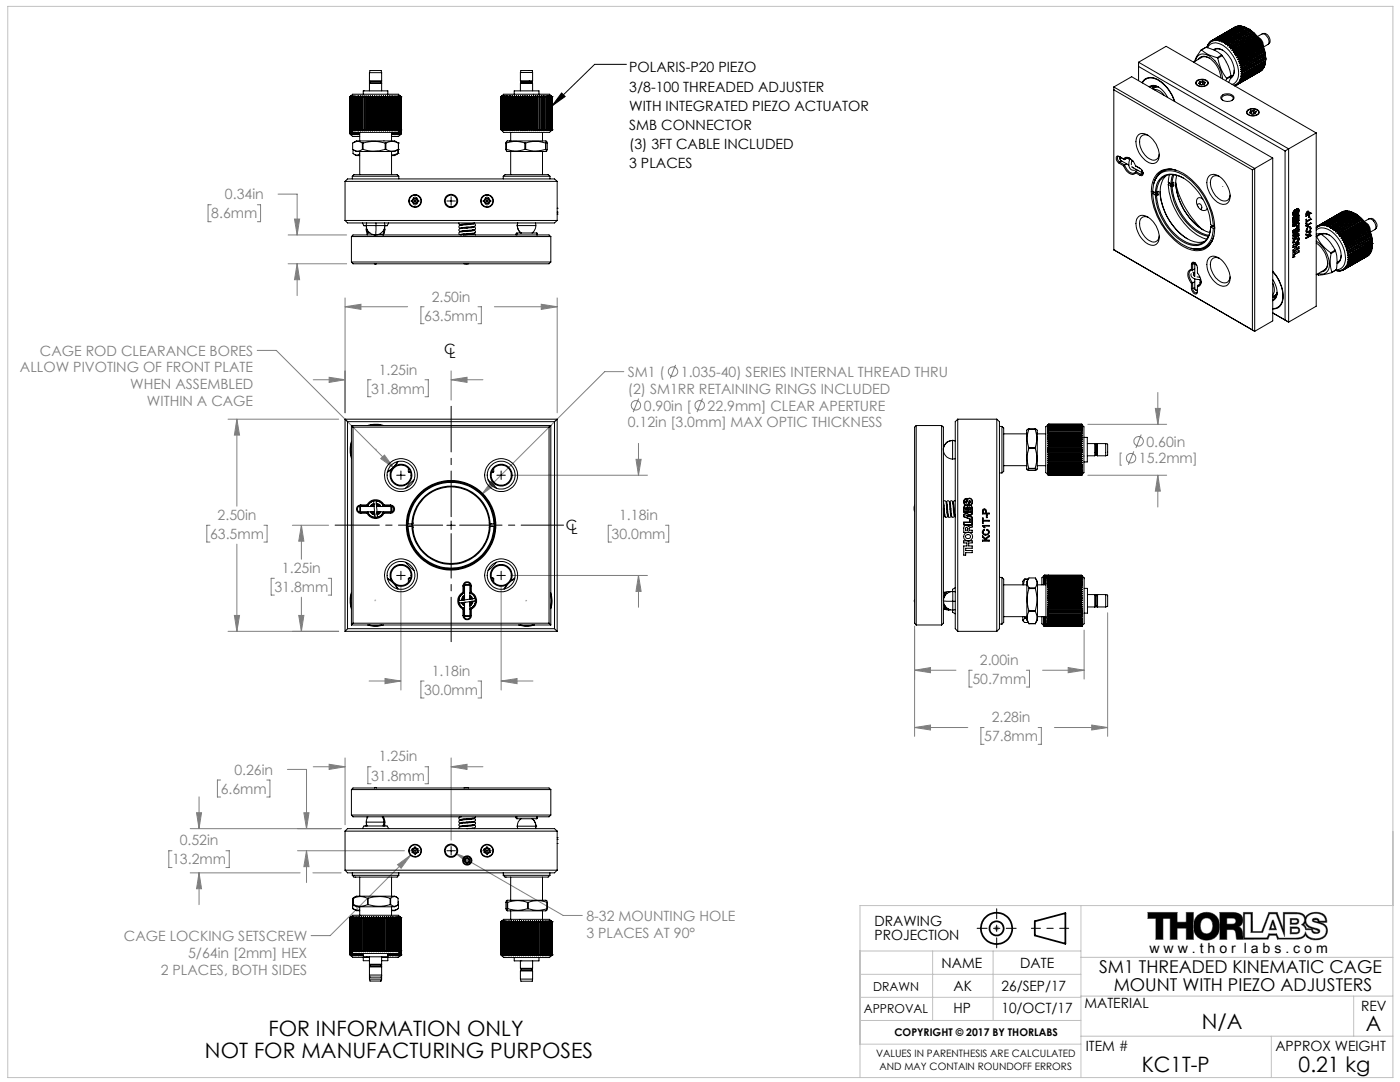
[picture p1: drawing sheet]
<svg xmlns="http://www.w3.org/2000/svg" width="279mm" height="216mm" viewBox="0 0 279 216" stroke-linecap="round" stroke-linejoin="round" font-family="sans-serif">
<defs><g id="words">
<g font-size="4.2">
<text x="53.6" y="206.8">FOR INFORMATION ONLY</text>
<text x="239.8" y="205.3">N/A</text>
<text x="272.6" y="205.8">A</text>
<text x="40.9" y="211">NOT FOR MANUFACTURING PURPOSES</text>
<text x="227.9" y="213.9">KC1T-P</text>
<text x="259.2" y="213.9">0.21 kg</text>
</g>
<g font-size="3.5">
<text x="219.4" y="194.2">SM1 THREADED KINEMATIC CAGE</text>
<text x="222.3" y="197.7">MOUNT WITH PIEZO ADJUSTERS</text>
</g>
<g font-size="2.8">
<text x="125.6" y="14.4">POLARIS-P20 PIEZO</text>
<text x="125.6" y="18.3">3/8-100 THREADED ADJUSTER</text>
<text x="125.6" y="22.1">WITH INTEGRATED PIEZO ACTUATOR</text>
<text x="125.6" y="25.9">SMB CONNECTOR</text>
<text x="125.6" y="29.7">(3) 3FT CABLE INCLUDED</text>
<text x="125.6" y="33.5">3 PLACES</text>
<text x="88.6" y="70.6">C</text>
<text x="89.7" y="71.4">L</text>
<text x="112.9" y="105.8">C</text>
<text x="114" y="106.6">L</text>
<text x="174.5" y="184.8">DRAWING</text>
<text x="174.5" y="187.6">PROJECTION</text>
<text x="229.4" y="190.2">w w w . t h o r l a b s . c o m</text>
<text x="187.9" y="193.2">NAME</text>
<text x="190.3" y="197.7">AK</text>
<text x="199.9" y="197.7">26/SEP/17</text>
<text x="203.6" y="193.2">DATE</text>
<text x="190.3" y="202.2">HP</text>
<text x="199.9" y="202.2">10/OCT/17</text>
<text x="216.4" y="201.2">MATERIAL</text>
<text x="271.6" y="201.8">REV</text>
<text x="216.7" y="209.7">ITEM #</text>
<text x="254.5" y="209.7">APPROX WEIGHT</text>
</g>
<g font-size="2.8" fill="#808080">
<text x="44.9" y="39.8">0.34in</text>
<text x="42.2" y="43.6">8.6mm</text>
<text x="84.7" y="64">63.5mm</text>
<text x="86.2" y="60.2">2.50in</text>
<text x="8" y="71">CAGE ROD CLEARANCE BORES</text>
<text x="4" y="74.3">ALLOW PIVOTING OF FRONT PLATE</text>
<text x="26" y="77.7">WHEN ASSEMBLED</text>
<text x="75.6" y="74.7">1.25in</text>
<text x="125.3" y="75.2">SM1 (</text>
<text x="135.9" y="75.2">1.035-40) SERIES INTERNAL THREAD THRU</text>
<text x="29.3" y="81.1">WITHIN A CAGE</text>
<text x="74.1" y="78.5">31.8mm</text>
<text x="125.3" y="78.6">(2) SM1RR RETAINING RINGS INCLUDED</text>
<text x="128.5" y="81.9">0.90in [</text>
<text x="141.2" y="81.9">22.9mm] CLEAR APERTURE</text>
<text x="125.3" y="85.3">0.12in [3.0mm] MAX OPTIC THICKNESS</text>
<text x="228.8" y="89.1">0.60in</text>
<text x="223.1" y="92.5">[</text>
<text x="227.3" y="92.5">15.2mm]</text>
<text x="41.9" y="107.5">63.5mm</text>
<text x="43.4" y="103.7">2.50in</text>
<text x="122.1" y="107.5">30.0mm</text>
<text x="123.6" y="103.8">1.18in</text>
<text x="54.8" y="118.1">31.8mm</text>
<text x="56.3" y="114.3">1.25in</text>
<text x="86.2" y="134.8">1.18in</text>
<text x="194.1" y="136.5">50.7mm</text>
<text x="195.6" y="132.7">2.00in</text>
<text x="84.7" y="138.6">30.0mm</text>
<text x="196.4" y="147.9">57.8mm</text>
<text x="197.9" y="144.1">2.28in</text>
<text x="46.8" y="154.6">0.26in</text>
<text x="74.1" y="155.7">31.8mm</text>
<text x="75.6" y="151.9">1.25in</text>
<text x="44" y="158.4">6.6mm</text>
<text x="34.4" y="172.5">13.2mm</text>
<text x="35.9" y="168.7">0.52in</text>
<text x="117" y="183.7">8-32 MOUNTING HOLE</text>
<text x="24.7" y="187.7">CAGE LOCKING SETSCREW</text>
<text x="37.5" y="191.1">5/64in [2mm] HEX</text>
<text x="117" y="187.1">3 PLACES AT 90°</text>
<text x="32.1" y="194.5">2 PLACES, BOTH SIDES</text>
</g>
<g font-size="2.5">
<text x="174.2" y="197.7">DRAWN</text>
<text x="172.4" y="202.2">APPROVAL</text>
</g>
<text font-size="2.1" x="178.5" y="206.8">COPYRIGHT © 2017 BY THORLABS</text>
<g font-size="2">
<text x="174.8" y="211">VALUES IN PARENTHESIS ARE CALCULATED</text>
<text x="175.5" y="213.5">AND MAY CONTAIN ROUNDOFF ERRORS</text>
</g>
</g></defs>
<g fill="none" stroke="#000" stroke-width=".35">
<path d="M206.5 183.8l6.1-1.6v6.1l-6.1-1.6z"/>
<circle cx="198.9" cy="185.2" r="3.1"/>
<circle cx="198.9" cy="185.2" r="1.4"/>
</g>
<g fill="none" stroke="#808080" stroke-width=".2">
<path d="M55.5 38.7h3.8v8.2M42.2 40.9h-.7v3.3h.7M51.4 40.9h.6v3.3h-.6M57.5 52.6h11.7M57.5 46.9h11.7M58.8 43.7h1l-.5 3.2zM59.3 52.6l.5 3.2h-1zM59.3 52.6v6.4M68.9 59.4v23M111.2 59.4v23M51.3 69.9h3.8l23.5 23.5M62.5 75.8h6.4"/>
<path d="M65.7 75.3l3.2 .5-3.2 .5zM68.9 61.2l3.1-.5v1zM68.9 61.2h12.5M74 75.8h-.6v3.4h.6M84.6 61.2h-.6v3.4h.6M84.8 75.8h.7v3.4h-.7M90 75.8l3.2-.5v1zM90 75.8h6.4M90 74v5.8M95.4 61.2h.7v3.4h-.7M98.7 61.2h12.5M108 60.7l3.2 .5-3.2 .5z"/>
<path d="M124.5 74.2h-3.8l-24.5 24.4M127.5 79.5l-1.1 2.7M134.8 72.8l-1 2.7M140.2 79.5l-1.1 2.7M231.1 78.3v6.4M45.5 83.6h22.1M47.3 83.6l.5 3.2h-1zM47.3 83.6v17.4M76 91.5l.7-.7 1.9 2.6zM98.1 96l.7 .7-2.6 1.9zM102.1 94.8h27.1M126.9 91.7h1.1l-.6 3.1z"/>
<path d="M127.4 88.5v6.3M217.1 94.8h15.7M217.1 84.7h15.7M226.3 90.1l-1.1 2.6M227.8 86.7l-1.1 2.7M230.6 81.5h1l-.5 3.2zM231.1 94.8l.5 3.2h-1zM231.1 94.8v6.4M41.9 104.8h-.6v3.4h.6M47.3 108.6v17.4M52.7 104.8h.6v3.4h-.6M54.8 115.4h-.7v3.3h.7"/>
<path d="M58.3 104.8h7.3M60.1 104.8l.5 3.2h-1zM60.1 104.8v6.8M60.1 119.2v6.8M65.5 115.4h.6v3.3h-.6M80 116.9v20.8M100 116.9v20.8M102.1 114.8h27.1M122.1 104.8h-.7v3.4h.7M127.4 114.8v6.4M127.4 114.8l.6 3.2h-1.1zM132.8 104.8h.7v3.4h-.7"/>
<path d="M45.5 126h22.1M46.8 122.8h1l-.5 3.2zM59.6 122.8h1l-.5 3.2zM73.7 135.9h6.3M76.8 135.4l3.2 .5-3.2 .5zM84.6 135.9h-.6v3.4h.6M95.4 135.9h.7v3.4h-.7M100 135.9l3.2-.5v1zM100 135.9h6.4M182.5 133.7l3.2-.5v1zM182.5 133.7h8.3M182.5 125v21.9"/>
<path d="M194 133.7h-.6v3.4h.6M204.8 133.7h.7v3.4h-.7M208.1 133.7h8.3M213.2 133.2l3.2 .5-3.2 .5zM216.4 125.7v9.8M221.1 122.3v24.6M39.7 159v6.3M44 155.6h-.6v3.4h.6M53.2 155.6h.7v3.4h-.7M57.4 153.5h3.8v11.8M62.5 153h6.4M65.7 152.5l3.2 .5-3.2 .5z"/>
<path d="M68.9 151.2v13.4M74 153h-.6v3.4h.6M84.8 153h.7v3.4h-.7M90 153l3.2-.5v1zM90 151.2v16.4M90 153h6.4M182.5 145.2l3.2-.5v1zM182.5 145.2h10.6M196.4 145.2h-.6v3.3h.6M207.2 145.2h.6v3.3h-.6M210.4 145.2h10.7M217.9 144.7l3.2 .5-3.2 .5z"/>
<path d="M34.3 169.8h-.6v3.3h.6M38 174.2h21.9M38 165.3h30.1M39.2 162.2h1l-.5 3.1zM39.7 174.2l.5 3.1h-1zM39.7 174.2v6.3M45.1 169.8h.7v3.3h-.7M59.4 169.8h21.3M60.6 162.2h1.1l-.5 3.1zM61.2 169.8l.5 3.1h-1.1zM61.2 169.8v6.3M62.4 174.2h5.7"/>
<path d="M79.3 172.5l2.7-1.9-2 2.6zM82 170.6l-16.1 16.1h-3.8M91 170.3l3 1.2-.5 .9zM91 170.3l21.4 12.4h3.8M198.4 185.2h1M198.5 184.9l.7 .7M198.9 184.7v1M199.2 184.9l-.7 .7M229.1 182.1h5.8v1.9h1.8v-1.9h1.5v5.3h-1.5v-2.2h-1.8v2.2h-1.4v-4.1h-1.4v4.1h-1.4v-4.1h-1.6zM239 182.7a2.7 2.7 0 0 1 3.3-.2 2.7 2.7 0 0 1 1 3.1 2.65 2.65 0 0 1-3.2 1.9 2.65 2.65 0 0 1-1.9-3.3l.2-.6zM239.9 183.5a1.21 1.21 0 0 1 1.3-.3 1.21 1.21 0 0 1 .8 1.1 1.49 1.49 0 0 1-1.2 2 1.69 1.69 0 0 1-.9-2.8zM244.8 183.2h1.2a.61 .61 0 0 1 .7 .6 .61 .61 0 0 1-.7 .6h-1.2z"/>
<path d="M247.2 184.9a1.46 1.46 0 0 0 .8-1.6 1.46 1.46 0 0 0-1.3-1.2h-3.2v5.3h1.3v-1.9h1.3a1.71 1.71 0 0 1 .6 1.7l.1 .2h1.3M247.2 184.9a2.41 2.41 0 0 1 .9 2.2v.3M247.2 184.9h.1M248.4 182.4h1.3v3.7h2.3l1.4-3.7h1.3l1.7 4.4v-4.4h2.2a1.26 1.26 0 0 1 1.4 .3 1.26 1.26 0 0 1 .1 1.5l-.4 .3a1.2 1.2 0 0 1 .9 1h1.2a.86 .86 0 0 0 .7 .8 .86 .86 0 0 0 .9-.5l-.1-.3a5.9 5.9 0 0 1-2.5-1.2 1.4 1.4 0 0 1 1.3-2 1.84 1.84 0 0 1 2.4 1.5h-1.2a.73 .73 0 0 0-.6-.6 .73 .73 0 0 0-.8 .4l.1 .3a5.7 5.7 0 0 1 2.5 1.1 1.59 1.59 0 0 1-1.5 2.3 2.11 2.11 0 0 1-2.5-1.4 1.54 1.54 0 0 1-1.8 1.3h-3.5l-.4-.9h-1.6l-.3 .8h-4.5zM253.9 183.6h.2l.6 1.9h-1.4zM254 184.1l.4 1.2h-.8zM257.5 183.3h1.1a.58 .58 0 0 1 .6 .6 .58 .58 0 0 1-.6 .5h-1.1zM257.5 185h1.2a.69 .69 0 0 1 .7 .6 .69 .69 0 0 1-.7 .7h-1.2zM257.7 183.5l1.1 .1 .1 .4-.4 .2h-.8zM257.7 185.2h1a.43 .43 0 0 1 .5 .5 .43 .43 0 0 1-.5 .4h-1zM260.5 184.1a1.57 1.57 0 0 0 1.4 1.2h-1.2l-.5-.8zM262 185.3l1.1 .5a.61 .61 0 0 1-.7 .3 .61 .61 0 0 1-.4-.6z"/>
<path d="M262.1 183.6a.52 .52 0 0 1 .9 .4zM263.3 184h.1M263.3 184h1.5a1.84 1.84 0 0 0-2.2-2 2.32 2.32 0 0 0-2.1 1.1 1.76 1.76 0 0 0-2.1-1h-2.3v3.3l-1.2-3.3h-1.7l-1.4 3.8h-1.8l-.1-3.8h-1.8v5.3M263.3 184a1.72 1.72 0 0 1 1.6 1.8 1.72 1.72 0 0 1-1.6 1.7 2.53 2.53 0 0 1-2.8-1 1.59 1.59 0 0 1-1.6 .9h-3.9l-.3-.8h-1.3l-.4 .8h-4.9"/>
<circle cx="134.3" cy="74.2" r=".95"/>
<circle cx="126.9" cy="80.9" r=".93"/>
<circle cx="139.6" cy="80.9" r=".94"/>
<circle cx="225.7" cy="91.4" r=".94"/>
<circle cx="227.2" cy="88" r=".95"/>
</g>
<path d="M205.8 185.2h7.5" fill="none" stroke="#000" stroke-width=".2" stroke-dasharray="15.2 1.3 1.3 1.3" stroke-dashoffset="13.4"/>
<path d="M195 185.2h7.8M198.9 181.3v7.8" fill="none" stroke="#000" stroke-width=".2" stroke-dasharray="15.2 1.3 1.3 1.3" stroke-dashoffset="13.2"/>
<g fill="none" stroke="#c0c0c0" stroke-width=".2">
<path d="M1.6 1.3h276.4v213.7h-276.4zM171.6 189.8h44.1M171.6 199h44.1M171.6 194.4h44.1M186.1 189.8v13.8M198.2 189.8v13.8M215.7 198.8h62.3M215.7 180.7v34.3M215.7 191h62.3M270.2 198.8v8M278 180.7h-106.4v34.3M171.6 203.6h44.1"/>
<path d="M171.6 208.4h44.1M215.7 206.8h62.3M253.7 206.8v8.2"/>
</g>
<path d="M240 183.5a1.27 1.27 0 0 1 1.5-.2 1.27 1.27 0 0 1 .5 1.4 1.28 1.28 0 0 1-.6 1.5 1.28 1.28 0 0 1-1.5-.3 2.12 2.12 0 0 1 .1-2.4zM239 182.7a2.83 2.83 0 0 0-.6 3.4 2.83 2.83 0 0 0 3.2 1.4 2.79 2.79 0 0 0 1.7-3.7 2.79 2.79 0 0 0-3.7-1.5zM229.1 182.1h5.8v1.9h1.8v-1.9h1.5v5.3h-1.5v-2.2h-1.8v2.2h-1.4v-4.1h-1.4v4.1h-1.4v-4.1h-1.6zM243.5 182.1h2.7a1.53 1.53 0 0 1 1.7 .9 1.53 1.53 0 0 1-.7 1.9l.5 .4 .2 .3 .2 1.8h-1.3l-.2-1.4-.5-.5h-1.3v1.9h-1.3zM244.8 183.2v1.2h1.4l.4-.4v-.5l-.3-.3zM262.1 183.6h.5a.24 .24 0 0 1 .3 0 .24 .24 0 0 1 0 .3l-.6-.1zM260.5 184.1a1.57 1.57 0 0 0 1.4 1.2h-1.2l-.2-.5a.4 .4 0 0 1 0-.7zM248.1 182.1v5.3h4.9l.4-.8h1.3l.3 .8h3.9a1.64 1.64 0 0 0 1.6-.9 2.71 2.71 0 0 0 3.7 .6 1.66 1.66 0 0 0 .7-1.9 1.66 1.66 0 0 0-1.6-1.2h1.5a1.88 1.88 0 0 0-2.4-2 2.15 2.15 0 0 0-1.9 1.1v-.2a1.84 1.84 0 0 0-2.1-.8h-2.3v3.3l-1.2-3.3h-1.7l-1.4 3.8h-1.8l-.1-3.8zM248.4 182.4h1.3v3.7h2.3l1.4-3.7h1.3l1.7 4.4v-4.4h2.2a1.32 1.32 0 0 1 1.7 1.3l-.1 .4-.5 .4 .2 .1a1.14 1.14 0 0 1 .7 .9h1.2v.4a.85 .85 0 0 0 .9 .4 .85 .85 0 0 0 .7-.6l-.2-.3-.6-.2a2.02 2.02 0 0 1-1.9-1.3 1.53 1.53 0 0 1 1.7-1.7 1.7 1.7 0 0 1 2.1 1.6h-1.2l-.2-.4-.5-.2-.5 .1-.2 .2a.43 .43 0 0 0 .1 .4 .43 .43 0 0 0 .5 .1l.3 .1a1.75 1.75 0 0 1 1.9 1.5 1.83 1.83 0 0 1-2.4 1.7 1.75 1.75 0 0 1-1.8-1.4 1.54 1.54 0 0 1-1.8 1.3h-3.5l-.4-.9h-1.6l-.3 .8h-4.5zM262 185.3l.6 .2a.34 .34 0 0 1 .4 .5l-.4 .1-.4-.2-.2-.2zM253.9 183.6l-.6 1.9h1.4l-.6-1.9zM254 184.1l.4 1.2h-.8zM257.5 183.3h1.4l.3 .3v.5l-.5 .3h-1.2zM257.7 183.5v.7h1l.2-.3-.1-.3zM257.5 185h1.6l.3 .5-.1 .6-.5 .2h-1.3zM257.7 185.2v.9h1.1l.4-.3v-.3l-.3-.3z" fill-rule="evenodd" fill="#000"/>
<g fill="none" stroke="#000" stroke-width=".2">
<path d="M112.1 18.6l.7 .7-2.6 1.8zM125 12.8h-6.3l-8.5 8.3M82.8 39.3v1.7M90 39.3v1.7M97.2 39.3v1.7M82 40.1h1.7M89.2 40.1h1.7M96.3 40.1h1.7M79.2 94.8h1.7M80 94v1.7M99.2 94.8h1.7M100 94v1.7"/>
<path d="M79.2 114.8h1.7M80 114v1.7M89.2 104.8h1.7M90 104v1.7M99.2 114.8h1.7M100 114v1.7M82 169.8h1.7M82.8 168.9v1.7M89.2 169.8h1.7M90 168.9v1.7M96.3 169.8h1.7M97.2 168.9v1.7"/>
</g>
<path d="M244.6 12.3h.1M244 37.3h.1M265.9 49.2h.1M75 89.7h.1M74.9 119.8h.1M105.1 119.9h.1" fill="none" stroke="#808080" stroke-width=".25"/>
<path d="M90 103.1v-22" fill="none" stroke="#000" stroke-width=".2" stroke-dasharray="15.2 1.3 1.3 1.3" stroke-dashoffset="6.1"/>
<path d="M88.3 104.8h-21.4M90 106.5v21.5" fill="none" stroke="#000" stroke-width=".2" stroke-dasharray="15.2 1.3 1.3 1.3" stroke-dashoffset="6.4"/>
<path d="M91.7 104.8h20.8" fill="none" stroke="#000" stroke-width=".2" stroke-dasharray="15.2 1.3 1.3 1.3" stroke-dashoffset="6.8"/>
<path d="M112.1 18.6l.7 .7-2.6 1.8z" fill="#000"/>
<path d="M46.8 122.8h1l-.5 3.2zM47.3 83.6l.5 3.2h-1zM108 60.7l3.2 .5-3.2 .5zM68.9 61.2l3.1-.5v1zM76 91.5l2.6 1.9-1.9-2.6zM98.1 96l-1.9 2.6 2.6-1.9zM65.7 75.3l3.2 .5-3.2 .5zM90 75.8l3.2-.5v1zM59.6 122.8h1l-.5 3.2zM60.1 104.8l.5 3.2h-1zM76.8 135.4l3.2 .5-3.2 .5zM100 135.9l3.2-.5v1zM126.9 91.7h1.1l-.6 3.1zM127.4 114.8l.6 3.2h-1.1zM213.2 133.2l3.2 .5-3.2 .5zM182.5 133.7l3.2-.5v1zM182.5 145.2l3.2-.5v1zM217.9 144.7l3.2 .5-3.2 .5zM231.1 94.8l.5 3.2h-1zM230.6 81.5h1l-.5 3.2zM59.3 52.6l.5 3.2h-1zM58.8 43.7h1l-.5 3.2zM39.7 174.2l.5 3.1h-1zM39.2 162.2h1l-.5 3.1zM91 170.3l2.5 2.1 .5-.9zM79.3 172.5l.7 .7 2-2.6zM60.6 162.2h1.1l-.5 3.1zM61.2 169.8l.5 3.1h-1.1zM65.7 152.5l3.2 .5-3.2 .5zM90 153l3.2-.5v1z" fill="#808080"/>
<g fill="none" stroke="#000" stroke-width=".2">
<path d="M69.9 19.3v7.4M69.9 19.3h.1M69.9 19.3l.2-.1-.1 .1M70 19.2l.4-.4h9.1l.5 .5M70 19.3h.1M70 19.3v6.6M70 19.3l.2-.1-.1 .1M70.1 19.2l-.2 .1M70.1 19.3h.1M70.1 19.3v6.6M70.2 19.3v6.6M70.2 19.3l.2-.1-.1 .1"/>
<path d="M70.3 19.3h.1M70.3 19.3v6.6M70.3 19.3l.3-.1-.1 .1M70.5 19.3h.1M70.5 19.3v6.6M70.5 19.3l.3-.1-.1 .1M70.7 19.3h.1M70.7 19.3v6.6M70.8 19.3l.2-.1v.1M70.8 19.3v6.6M71 19.3h.1M71 19.3v6.6"/>
<path d="M71 19.3l.3-.1v.1M71.3 19.3h.1M71.3 19.3v6.6M71.4 19.3v6.6M71.6 19.2l.1 .1M71.6 19.2l-.2 .1M71.6 19.2v6.9M71.7 19.3v6.6M71.9 19.2l.1 .1M71.9 19.2l-.2 .1M71.9 19.2v6.9M72 19.3v6.6"/>
<path d="M72.3 19.2l.1 .1M72.3 19.2v6.9M72.3 19.2l-.3 .1M72.4 19.3v6.6M72.5 18.8v-.7h4.9v.7M72.7 19.2v.1M72.7 19.2l-.3 .1M72.7 19.2v6.9M72.7 19.3h.1M72.7 19.3v6.6M72.8 19.3v6.6M73.1 19.2l.1 .1"/>
<path d="M73.1 19.2l-.3 .1M73.1 19.2v6.9M73.2 19.3h.1M73.2 19.3v6.6M73.3 19.3v6.6M73.5 19.2l.1 .1M73.5 19.2l-.2 .1M73.5 19.2v6.9M73.6 19.3h.1M73.6 19.3v6.6M73.7 19.3v6.6M73.7 14.5h2.5"/>
<path d="M73.7 14.5l.1-.4h2.3l.1 .4M73.7 14.5v3.6M73.8 16.3l-.1-.2h2.5l-.1 .2M73.8 16.3h2.3M73.8 16.5l-.1 .2h2.5l-.1-.2M73.8 16.5h2.3M73.8 16.3v.2M73.9 19.2l.1 .1M73.9 19.2l-.2 .1M73.9 19.2v6.9M74 19.3h.2M74 19.3v6.6"/>
<path d="M74.2 19.3v6.6M74.3 19.2l.2 .1M74.3 19.2l-.1 .1M74.3 19.2v6.9M74.5 19.3h.1M74.5 19.3v6.6M74.6 19.3v6.6M74.8 19.2l.1 .1M74.8 19.2l-.2 .1M74.8 19.2v6.9M74.9 19.3h.2M74.9 19.3v6.6"/>
<path d="M75.1 19.3v6.6M75.2 19.2l.2 .1M75.2 19.2l-.1 .1M75.2 19.2v6.9M75.4 19.3h.1M75.4 19.3v6.6M75.5 19.3v6.6M75.7 19.2l.1 .1M75.7 19.2l-.2 .1M75.7 19.2v6.9M75.8 19.3h.2M75.8 19.3v6.6"/>
<path d="M76 19.3v6.6M76.1 16.3v.2M76.1 19.2l.2 .1M76.1 19.2l-.1 .1M76.1 19.2v6.9M76.2 14.5v3.6M76.3 19.3h.1M76.3 19.3v6.6M76.4 19.3v6.6M76.5 19.2l.2 .1M76.5 19.2l-.1 .1M76.5 19.2v6.9"/>
<path d="M76.7 19.3h.1M76.7 19.3v6.6M76.8 19.3v6.6M76.9 19.2l.3 .1M76.9 19.2l-.1 .1M76.9 19.2v6.9M77.2 19.3h.1M77.2 19.3v6.6M77.3 19.3v6.6M77.3 19.2l.2 .1M77.3 19.2v.1M77.3 19.2v6.9"/>
<path d="M77.5 19.3h.1M77.5 19.3v6.6M77.6 19.3v6.6M77.7 19.2l.2 .1M77.7 19.2l-.1 .1M77.7 19.2v6.9M77.9 19.3h.1M77.9 19.3v6.6M78.3 19.3h.1M78.3 19.3l-.3-.1v6.9l.3-.2M78.3 19.3v6.6M78.6 19.3h.1"/>
<path d="M78.6 19.3l-.2-.1v6.9l.2-.2M78.6 19.3v6.6M78.7 19.3v-.1l.2 .1M78.7 19.3v6.6M78.9 19.3h.1M78.9 19.3v6.6M79 19.3v-.1l.2 .1M79 19.3v6.6M79.2 19.3h.1M79.2 19.3v6.6M79.2 19.3v-.1l.2 .1M79.4 19.3h.1"/>
<path d="M79.4 19.3v6.6M79.5 19.3l-.1-.1 .2 .1M79.5 19.3v6.6M79.6 19.3h.1M79.6 19.3v6.6M79.7 19.3l-.1-.1 .2 .1M79.7 19.3v6.6M79.8 19.3h.1M79.8 19.3v6.6M79.8 19.3l-.1-.1 .2 .1M79.9 19.2l.1 .1M79.9 19.3h.1"/>
<path d="M79.9 19.3v6.6M79.9 19.3l-.1-.1 .2 .1M80 19.3h.1M80 19.3v7.4M100 19.3l.5-.5h9.2l.5 .5M100 19.3v6.6M100 19.3h.1M100 19.3l.2-.2-.1 .2M100.1 19.3h.1M100.1 19.3l.2-.2-.1 .2M100.1 19.3v6.6M100.2 19.1l-.2 .2"/>
<path d="M100.2 19.3h.1M100.2 19.3v6.6M100.3 19.3l.2-.2-.1 .2M100.4 19.3h.1M100.4 19.3v6.6M100.4 19.3l.2-.2-.1 .2M100.5 19.3h.1M100.5 19.3v6.6M100.6 19.3l.2-.2v.2M100.6 19.3v6.6M100.8 19.3h.1M100.8 19.3v6.6"/>
<path d="M100.8 19.3l.3-.2-.1 .2M101 19.3h.1M101 19.3v6.6M101.1 19.3l.2-.2v7l-.2-.2M101.1 19.3v6.6M101.3 19.3h.1M101.4 19.3l.2-.2v7l-.2-.2M101.4 19.3v6.6M101.6 19.3h.1M101.7 19.3v6.6M102 19.1v7M102 19.1v.2"/>
<path d="M102 19.1l-.3 .2M102 19.3h.1M102 19.3v6.6M102.1 19.3v6.6M102.3 19.1l.1 .2M102.3 19.1l-.2 .2M102.3 19.1v7M102.4 19.3v6.6M102.6 18.8v-.7h5v.7M102.7 19.1v.2M102.7 19.1l-.3 .2M102.7 19.1v7"/>
<path d="M102.7 19.3h.1M102.7 19.3v6.6M102.8 19.3v6.6M103.1 19.1l.1 .2M103.1 19.1l-.3 .2M103.1 19.1v7M103.2 19.3h.1M103.2 19.3v6.6M103.3 19.3v6.6M103.5 19.1l.1 .2M103.5 19.1l-.2 .2M103.5 19.1v7"/>
<path d="M103.6 19.3h.1M103.6 19.3v6.6M103.7 19.3v6.6M103.9 14.5h2.4M103.9 14.5l.1-.4h2.2l.1 .4M103.9 16.1h2.4M103.9 16.7h2.4M103.9 14.5v1.6M103.9 16.7v1.4M103.9 16.1l.1 .2M103.9 19.1v7M103.9 19.1l.1 .2"/>
<path d="M103.9 19.1l-.2 .2M104 16.3h2.2M104 16.5h2.2M104 16.5l-.1 .2M104 16.3v.2M104 19.3h.1M104 19.3v6.6M104.1 19.3v6.6M104.4 19.1l.1 .2M104.4 19.1l-.3 .2M104.4 19.1v7M104.5 19.3h.1"/>
<path d="M104.5 19.3v6.6M104.6 19.3v6.6M104.8 19.1l.1 .2M104.8 19.1l-.2 .2M104.8 19.1v7M104.9 19.3h.2M104.9 19.3v6.6M105.1 19.3v6.6M105.2 19.1l.2 .2M105.2 19.1l-.1 .2M105.2 19.1v7M105.4 19.3h.1"/>
<path d="M105.4 19.3v6.6M105.5 19.3v6.6M105.7 19.1l.1 .2M105.7 19.1l-.2 .2M105.7 19.1v7M105.8 19.3h.2M105.8 19.3v6.6M106 19.3v6.6M106.1 19.1l.2 .2M106.1 19.1l-.1 .2M106.1 19.1v7M106.2 16.5l.1 .2"/>
<path d="M106.2 16.3v.2M106.3 19.3h.1M106.3 14.5v1.6M106.3 16.7v1.4M106.3 19.3v6.6M106.3 16.1l-.1 .2M106.4 19.3v6.6M106.5 19.1l.2 .2M106.5 19.1l-.1 .2M106.5 19.1v7M106.7 19.3h.1M106.7 19.3v6.6"/>
<path d="M106.8 19.3v6.6M106.9 19.1l.2 .2M106.9 19.1l-.1 .2M106.9 19.1v7M107.1 19.3h.1M107.1 19.3v6.6M107.2 19.3v6.6M107.3 19.1l.3 .2M107.3 19.1l-.1 .2M107.3 19.1v7M107.6 19.3h.1M107.6 19.3v6.6"/>
<path d="M107.7 19.3v6.6M107.7 19.1l.3 .2M107.7 19.1v.2M107.7 19.1v7M108 19.3v6.6M108.1 19.1l-.1 .2M108.1 19.1l.2 .2M108.1 19.1v7M108.3 19.3h.1M108.3 19.3v6.6M108.7 19.3h.1M108.7 19.3l-.3-.2v7l.3-.2"/>
<path d="M108.7 19.3v6.6M109 19.3h.1M109 19.3l-.3-.2v7l.3-.2M109 19.3v6.6M109 19.3v-.2l.3 .2M109.3 19.3h.1M109.3 19.3v6.6M109.3 19.3v-.2l.2 .2M109.5 19.3h.1M109.5 19.3v6.6M109.5 19.3v-.2l.2 .2M109.7 19.3h.1"/>
<path d="M109.7 19.3v6.6M109.7 19.3l-.1-.2 .3 .2M109.9 19.3h.1M109.9 19.3v6.6M109.9 19.3l-.1-.2 .2 .2M110 19.3h.1M110 19.3v6.6M110 19.3l-.1-.2 .2 .2M110.1 19.3h.1M110.1 19.3l-.1-.2 .2 .2M110.1 19.3v6.6M110.2 19.3h.1"/>
<path d="M110.2 19.3v6.6M222.3 17.4l28.1 16.2M222.3 17.9l27.6 16M222.3 17.4v32.4M222.3 17.4l3.5-2.1 28.2 16.2M227.2 13.3l29.3 16.8M227.2 12.4v3.7M227.2 12.4l30 17.3M227.2 12.4l5.5-3.2 30 17.3M227.9 16.5a2.14 2.14 0 0 1 3.2-.6 8 8 0 0 1 3.4 4.3M228 16.5a2.17 2.17 0 0 1 3.4-.3 7.8 7.8 0 0 1 3 4M228.8 15.7l-.1 .1"/>
<path d="M229.3 17.3a2.12 2.12 0 0 1 2.8 .8l.9 1.3M230.2 17.1l-.2 .6 .5-.6M230.4 17.9a2.04 2.04 0 0 1 1.9 1.2M230.7 17.2l-.7 .5M230.7 17.3l-.2 .2M230.9 17.3l-.3 .1M231.1 17.4l-.7 .1-.2 .3M231.2 17.4a1.47 1.47 0 0 0-1.6 0M238.6 12.2a1.52 1.52 0 0 1 2.5-1.2 5.9 5.9 0 0 1 2.9 4.7M238.8 16.1a1.53 1.53 0 0 1 2.4 .5 1.54 1.54 0 0 1-2.6 .1zM238.9 16.2a1.42 1.42 0 0 1 2.2 .3 1.38 1.38 0 0 1-2.4 .1zM239 16.1h.1"/>
<path d="M239.1 11.8a1.58 1.58 0 0 1 2.4-.1 5.3 5.3 0 0 1 2.1 3.8M239.4 16.3l-.2 .4 .5 .2 .6-.1 .3-.4M239.4 16.3l.1 .2M239.5 16.5l-.1 .3M239.5 16.5v.3M239.7 10l-.9 1.4-.4 .9M239.8 9.9l-.1 .1M239.8 9.9a6.2 6.2 0 0 0 3.1 1.6M240 16.4l.3 .2M240 16.4l-.5 .1M240 16.4v.5M240.1 16.2l.5 .2"/>
<path d="M240.1 16.2l-.7 .1M240.1 16.2l-.1 .2M240.3 16.6l-.1 .2M240.6 16.4l-.3 .2M240.7 9.5a6.7 6.7 0 0 1 3.1 1.5M240.7 9.5l-1 .5M240.7 16.1h.1M240.7 9.5l-.9 .4M240.9 9.3v.2M240.9 9.2v.1M241 9.2h-.1M241 9.5a1.87 1.87 0 0 1 2.8-.6 6.6 6.6 0 0 1 3.2 6.8l-.6 .9-.5 .2"/>
<path d="M241.1 8.9l-.2 .4M241.1 8.9h.1M241.2 8.7l-.1 .3v-.1M241.3 8.6l-.1 .1M241.3 11.6l-1.2-.3-1.9 1.1M241.4 8.5l-.2 .3v-.1M241.5 8.4l-.1 .1M241.6 8.3l-.2 .3v-.1M241.7 8.2l-.1 .1M241.8 8.1l-.2 .3v-.1M242 8l-.2 .3v-.2M242 8h.1"/>
<path d="M242.1 9.9a2.16 2.16 0 0 1 2.8 .8 4.5 4.5 0 0 1 1.2 4.3l-.5 .7M242.2 7.9h.1M242.2 7.9l-.1 .3-.1-.2M242.3 10a1.57 1.57 0 0 1 1.7 0M242.5 7.9h.1M242.5 7.9l-.2 .2v-.2M242.7 7.9h.2M242.7 7.9l-.1 .2-.1-.2M242.9 7.9v.2l.2-.2M242.9 11.5l.1 .1M243 11.6l.8 2.5 1 1.5M243.1 7.9l.1 .2 .1-.1"/>
<path d="M243.3 8h.2M243.5 8v.3l.2-.2M243.7 8.1h.1M243.8 19.2a1.65 1.65 0 0 1 2.5 .3 1.57 1.57 0 0 1-2.5 .3l-.2-.2zM243.8 8.1v.3l.2-.2M243.8 11l.1 .1M243.8 11l-.9 .5M243.9 11.1l.7 1a8.4 8.4 0 0 1 1.1 3M243.9 11.1l-.9 .5M244 8.2l.1 .1M244.1 8.3v.2l.2-.1M244.3 8.4h.1"/>
<path d="M244.4 8.4v.3M244.7 8.6h.1M244.7 8.6l-.3 .1M244.7 8.6v.3M244.8 15.6v.2M244.8 15.8l-.2 .3M245 8.8v.1M245 8.8l-.3 .1M245 8.9v.2M245.3 9.1h.1M245.3 9.1h-.3M245.4 9.1l-.1 .3"/>
<path d="M245.6 9.3l.1 .2M245.6 9.3l-.3 .1M245.7 15.1v.1M245.7 15.1l-.9 .5M245.7 9.5l-.1 .2M245.7 15.2l-.5 1.2M245.7 15.2l-.9 .6M245.9 9.7l.1 .1M245.9 9.7h-.3M246 9.8l-.1 .3M246.1 10.4h.3M246.2 10v.1"/>
<path d="M246.2 10l-.3 .1M246.2 10.1l-.1 .3M246.3 14a1.59 1.59 0 0 1-.6 1.4M246.4 10.8h.3M246.4 10.4l.1 .1M246.5 17.1h-.2M246.5 5.4h.1M246.5 5.4l-4.7 2.7M246.5 10.5l-.1 .3M246.6 17l-.1 .1M246.6 11.1h.3M246.7 10.8v.1"/>
<path d="M246.7 17h-.4l.2 .1M246.7 5.3l-4.7 2.7M246.7 5.3h.1M246.7 10.9l-.1 .2M246.8 11.5h.3M246.8 16.9l-.1 .1M246.9 16.9h-.3l.1 .1M246.9 11.1l.1 .2M246.9 16.9h.1M246.9 5.2l-4.7 2.7M246.9 5.2l.2 .1M246.9 5.2l-4.6 2.7"/>
<path d="M247 11.3l-.2 .2M247.1 11.9l.2 .1M247.1 16.8h-.3l.1 .1M247.1 11.5l.1 .1M247.2 11.6l-.1 .3M247.2 12.3l.3 .1M247.2 5.2l-4.7 2.7M247.2 5.2h.2M247.3 16.6h-.3l.1 .2M247.3 12l.1 .1M247.3 16.5v.1M247.3 12.7l.3 .1"/>
<path d="M247.4 12.1l-.2 .2M247.4 16.4h-.2l.1 .1M247.5 12.4v.1M247.5 16.3l-.1 .1M247.5 13.1l.2 .1M247.5 5.2l-4.8 2.7M247.5 12.5l-.2 .2M247.5 5.2l.1 .1M247.5 5.2l-4.6 2.7M247.5 13.5l.3 .1M247.6 16.1l-.3 .1 .2 .1M247.6 12.8v.1"/>
<path d="M247.6 16.1h.1M247.6 13.9l.3 .1M247.6 12.9l-.1 .2M247.7 13.2l.1 .1M247.7 5.2h.1M247.7 15.8l-.3 .1 .2 .2M247.8 15.8h-.1M247.8 13.3l-.3 .2M247.8 15.6h-.3l.3 .2M247.8 5.2l-4.7 2.7M247.8 5.2l.2 .1M247.8 13.6v.1"/>
<path d="M247.8 15.5v.1M247.8 13.7l-.2 .2M247.9 15.2l-.3 .1 .2 .2M247.9 14.4v.1M247.9 14.8v.1M247.9 15.1v.1M247.9 14.5l-.2 .1 .2 .2M248.1 5.3l-4.8 2.7M248.1 5.3l-4.6 2.7M248.1 5.3l.2 .1M248.4 5.4l-4.7 2.7M248.4 5.4l-4.6 2.7"/>
<path d="M248.4 5.4l.2 .1M248.7 5.5l-4.7 2.7M248.7 5.5l.3 .2M248.7 5.5l-4.6 2.8M249 5.7h.1M249 5.7a7.1 7.1 0 0 1 3.6 5.8M249 5.7l-4.7 2.7M249.1 5.7l-4.7 2.7M249.1 5.7l.2 .2M249.3 5.9h.1M249.3 5.9l-4.9 2.8M249.3 5.9l-4.6 2.7"/>
<path d="M249.4 5.9l-4.7 2.7M249.4 5.9l.2 .2M249.6 6.1l.1 .1M249.6 6.1l-4.9 2.8M249.6 6.1h.1M249.6 6.1l-4.6 2.7M249.7 6.2l-4.7 2.7M249.7 6.2l.2 .1M249.9 6.3l-4.9 2.8M249.9 6.3v.1M249.9 6.4l.1 .1M249.9 6.4l-4.6 2.7"/>
<path d="M250 6.5l-4.6 2.6M250 6.5l.2 .1M250.2 6.6l-4.9 2.8M250.2 6.6l.1 .1M250.3 6.7h.1M250.3 6.7l-4.7 2.6M250.3 6.7l-4.6 2.8M250.3 6.7l.2 .2M250.5 6.9l-4.9 2.8M250.5 6.9v.1M250.5 7l.1 .1M250.5 7l-4.6 2.7"/>
<path d="M250.6 7.1l-4.6 2.7M250.6 7.1l.2 .1M250.8 7.2l-4.9 2.9M250.8 7.2v.1M250.8 7.3l.1 .1M250.8 7.3l-4.6 2.7M250.9 7.4l-4.7 2.7M250.9 7.4l.1 .1M250.9 7.3l.9-.5a1.41 1.41 0 0 1 1.5 1.6l-.2 .5-.9 .5M251 7.5l-4.9 2.9M251 7.5l.1 .2M251.1 7.4a1.76 1.76 0 0 1 1 1.8"/>
<path d="M251.1 7.7l.1 .1M251.1 7.7l-4.7 2.7M251.2 7.8l-4.7 2.7M251.2 7.8l.1 .1M251.3 7.9l-4.9 2.9M251.3 7.9l.1 .1M251.4 7.8l.5 1M251.4 8v.1M251.4 8l-4.7 2.8M251.4 8.1l-4.7 2.8M251.4 8.1l.1 .2M251.5 8.3l-4.9 2.8"/>
<path d="M251.5 8.3l.1 .1M251.6 8.4v.1M251.6 14.2l-4.7 2.7M251.6 8.4l-4.7 2.7M251.6 14.1v.1M251.6 8.5l-4.6 2.8M251.6 8.5l.1 .2M251.7 8.7l-4.9 2.8M251.7 8.7l.1 .2M251.8 8.9v.1M251.8 14l-4.7 2.8M251.8 8.9l-4.7 2.6"/>
<path d="M251.8 14l-4.9 2.9M251.8 9l-4.6 2.6M251.8 9l.2 .1M251.8 14h.1M251.9 6.7a1.32 1.32 0 0 1 1.5 1.8l-.3 .3M252 9.1l-4.9 2.8M252 9.1v.1M252 9.2v.2M252 13.8l-4.7 2.8M252 9.2l-4.7 2.8M252 13.8l-4.7 2.7M252 9.4l-4.6 2.7"/>
<path d="M252 9.4l.1 .1M252 13.7v.1M252.1 9.5l-4.9 2.8M252.1 9.5l.1 .2M252.2 9.7v.1M252.2 13.6l-4.8 2.8M252.2 9.7l-4.7 2.7M252.2 13.6l-4.7 2.7M252.2 9.8l-4.7 2.7M252.2 9.8l.1 .1M252.2 13.5v.1M252.3 9.9l-5 2.8"/>
<path d="M252.3 9.9v.2M252.3 10.1v.1M252.3 13.3l-4.7 2.8M252.3 10.1l-4.7 2.7M252.3 10.2l-4.7 2.7M252.3 10.2l.1 .1M252.3 13.2v.1M252.4 10.3l-4.9 2.8M252.4 10.3v.2M252.4 13.2l-4.7 2.6M252.4 10.5v.1M252.4 13.1v.1"/>
<path d="M252.4 10.5l-4.7 2.7M252.4 13.1l-4.6 2.7M252.4 10.6l-4.6 2.7M252.4 10.6l.1 .1M252.4 12.9v.2M252.5 10.9v.1M252.5 12.8l-4.7 2.8M252.5 10.7l-5 2.8M252.5 10.7v.2M252.5 10.9l-4.7 2.7M252.5 12.8l-4.7 2.7M252.5 11h.1"/>
<path d="M252.5 11l-4.7 2.7M252.5 11l-4.9 2.9M252.5 11l.1 .3M252.5 12.5v.3M252.6 11.4l-4.7 2.7v-.1M252.6 11.3v.1M252.6 12.4l-4.7 2.8M252.6 11.3l-4.7 2.7M252.6 11.4h.1M252.6 12.2v.2M252.6 12.4l-4.7 2.7M252.6 11.8l-4.7 2.6"/>
<path d="M252.6 12.1l-5 2.9 .3 .1M252.6 11.8h.1M252.6 11.4v.7M252.6 11.4l-5 2.9 .3 .1M252.6 11.8l-4.7 2.7M252.6 12.1l-4.7 2.7M68.9 36.2v7.8M68.9 36.2l.5-.5h41.3l.5 .5M68.9 36.2h42.3M69.9 25.9l.5 .5h.2M69.9 25.9h.1M69.9 26.7l.5 .5h1.4"/>
<path d="M69.9 26.7h.1M69.9 25.9l.1 .2v.6M69.9 26.7l.1 .2M69.9 25.9l.2 .2-.1-.2M70 26.7l.1 .2-.1-.2M70 26v.7M70 25.9h.1M70 26.1v.6M70 26.7h.1M70 25.9l.2 .2-.1-.2M70 26.7l.2 .2-.1-.2M70.1 25.9h.1"/>
<path d="M70.1 26.7h.1M70.1 26.2v.5M70.2 25.9l.2 .2-.1-.2M70.2 26.7l.2 .2-.1-.2M70.3 25.9h.1M70.3 26.7h.1M70.3 35.2h9.3M70.3 35.2l.3-.3h8.7l.3 .3M70.3 26.4v.3M70.3 35.2v.5M70.3 25.9l.3 .2-.1-.2M70.3 26.7l.3 .2-.1-.2"/>
<path d="M70.4 29.8v.8a.98 .98 0 0 0 1.4 .1M70.5 25.9h.1M70.5 26.7h.1M70.5 26.4v.3M70.5 28.5l.6-.4h7.7l.7 .4M70.5 25.9l.3 .2-.1-.2M70.6 26.4h8.9M70.6 26.7l.2 .2-.1-.2M70.6 26.4v.3M70.7 30.8l.4 .2h.7M70.7 25.9h.1M70.7 26.7h.1"/>
<path d="M70.7 26.4v.3M70.8 25.9l.2 .2v-.2M70.8 26.7l.2 .2v-.2M70.8 26.4v.3M71 25.9h.1M71 26.7h.1M71 26.4v.3M71 25.9l.3 .2v-.2M71.1 26.7l.2 .2v-.2M71.1 26.4v.3M71.3 25.9h.1M71.3 26.7h.1"/>
<path d="M71.3 26.4v.3M71.4 25.9l.2 .2M71.4 26.4v.3M71.6 26.7h.2M71.6 26.4v.5l-.2-.2M71.7 25.9l-.1 .2M71.7 25.9l.2 .2M71.8 26.7h.1M71.8 26.4v.3M71.8 26.4v1.7M71.8 30.2v4.7M72 25.9l-.1 .2"/>
<path d="M72 25.9l.3 .2M72.3 28.5h.2M72.3 28.5l-.7-.3-1.2 .3v1.3l.9 .4 1-.4M72.3 29.8h.2M72.3 28.5v1.3M72.4 25.9l-.1 .2M72.4 25.9l.3 .2M72.5 28.5a7.7 7.7 0 0 1 4.4 0M72.5 29.8a7 7 0 0 0 4.4 0M72.5 28.5v1.3M72.7 25.9h.1M72.7 25.9v.2"/>
<path d="M72.8 25.9l.3 .2M73.2 25.9h.1M73.2 25.9l-.1 .2M73.3 25.9l.2 .2M73.6 25.9h.1M73.6 25.9l-.1 .2M73.7 25.9l.2 .2M74 25.9h.2M74 25.9l-.1 .2M74.2 25.9l.1 .2M74.5 25.9h.1M74.5 25.9l-.2 .2"/>
<path d="M74.6 25.9l.2 .2M74.9 25.9h.2M74.9 25.9l-.1 .2M75.1 25.9l.1 .2M75.4 25.9h.1M75.4 25.9l-.2 .2M75.5 25.9l.2 .2M75.8 25.9h.2M75.8 25.9l-.1 .2M76 25.9l.1 .2M76.3 25.9h.1M76.3 25.9l-.2 .2"/>
<path d="M76.4 25.9l.1 .2M76.7 25.9h.1M76.7 25.9l-.2 .2M76.8 25.9l.1 .2M76.9 28.5h.1M76.9 29.8h.1M76.9 28.5v1.3M77 28.5a2.61 2.61 0 0 1 2.5 0M77 29.8a2.37 2.37 0 0 0 2.5 0M77 28.5v1.3M77.2 25.9h.1M77.2 25.9l-.3 .2"/>
<path d="M77.3 25.9v.2M77.5 25.9h.1M77.5 25.9l-.2 .2M77.6 25.9l.1 .2M77.9 25.9h.1M77.9 25.9l-.2 .2M78.1 26.4v1.7M78.1 30.2v4.7M78.3 25.9h.1M78.3 26.7h.1M78.3 26.7l-.2 .2M78.3 26.4v.3"/>
<path d="M78.4 26.4v.5l.3-.2M78.6 25.9h.1M78.7 26.7h.1M78.7 26.4v.3M78.7 25.9v.2l.2-.2M78.7 26.7v.2l.3-.2M78.9 25.9h.1M79 26.7h.1M79 26.4v.3M79 25.9v.2l.2-.2M79 26.7v.2l.2-.2M79.2 25.9h.1"/>
<path d="M79.2 26.7h.1M79.2 25.9v.2l.2-.2M79.2 26.4v.3M79.3 26.7l-.1 .2 .2-.2M79.3 26.4v.3M79.4 25.9h.1M79.4 30.6l-1.3 .3M79.4 30.6h.1M79.4 30.6l-.6 .4h-.7M79.4 26.7h.1M79.4 26.4v.3M79.4 29.8v.8"/>
<path d="M79.5 25.9l-.1 .2 .2-.2M79.5 28.5h.1M79.5 29.8h.1M79.5 29.8l-.7 .4h-7.7l-.6-.3M79.5 26.4v.3M79.5 28.5v1.3M79.5 26.7l-.1 .2 .3-.2M79.6 35.2v.5M79.6 25.9h.1M79.7 26.7h.1M79.7 25.9l-.1 .2 .2-.2M79.7 26.3v.4"/>
<path d="M79.7 26.7l-.1 .2 .2-.2M79.8 25.9h.1M79.8 26.7h.1M79.8 25.9l-.1 .2 .2-.2M79.8 26.1v.6M79.8 26.7l-.1 .2 .2-.2M79.9 25.9h.1M79.9 26.7h.1M79.9 25.9l-.1 .2 .2-.2M79.9 26v.7M79.9 26.7l-.1 .2 .2-.2M80 26.7h.1"/>
<path d="M80 25.9h.1M80 20.1h.1M80 25.9l-.5 .5M80 26.7l-.5 .5h-1.4M82.5 39.5h.7M82.5 39.5l-.3 .6M82.5 39.5l.1 .2M82.6 39.7l-.3 .4M82.6 39.7h.5M83.1 39.7l.2 .4M83.2 39.5l.3 .6M83.2 39.5l-.1 .2"/>
<path d="M96.9 39.5h.6M96.9 39.5l-.4 .6M96.9 39.5v.2M96.9 39.7h.5M96.9 39.7l-.2 .4M97.4 39.7l.3 .4M97.5 39.5l.4 .6M97.5 39.5l-.1 .2M100 25.9h.1M100 25.9l.2 .2-.1-.2M100 25.9l.2 .2M100.1 26l.4 .4h9.2l.4-.4"/>
<path d="M100.1 25.9h.1M100.1 25.9l.2 .2-.1-.2M100.2 25.9h.1M100.3 25.9l.2 .2-.1-.2M100.4 25.9h.1M100.4 25.9l.2 .2-.1-.2M100.4 35.2h9.3M100.4 35.2l.4-.3h8.6l.3 .3M100.4 35.2v.5M100.5 25.9h.1M100.6 25.9l.2 .2v-.2M100.8 25.9h.1"/>
<path d="M100.8 25.9l.3 .2-.1-.2M101 28.5h.1M101 29.8a.69 .69 0 0 0 1 .4h6.9l.2-.1M101 29.8h.1M101 28.5v1.3M101 28.5a5.5 5.5 0 0 1 3.7 0M101 29.8a5.5 5.5 0 0 0 3.7 0M101 25.9h.1M101.3 25.9h.1M101.6 25.9h.1M101.7 25.9l.3 .2M101.9 26.4v1.7"/>
<path d="M101.9 30.2v4.7M102 25.9h.1M102 25.9v.2M102.1 25.9l.2 .2M102.4 25.9l-.1 .2M102.4 25.9l.3 .2M102.7 25.9h.1M102.7 25.9v.2M102.8 25.9l.3 .2M103.2 25.9h.1M103.2 25.9l-.1 .2M103.3 25.9l.2 .2"/>
<path d="M103.6 25.9h.1M103.6 25.9l-.1 .2M103.7 25.9l.2 .2M104 25.9h.1M104 25.9l-.1 .2M104.1 25.9l.3 .2M104.5 25.9h.1M104.5 25.9l-.1 .2M104.6 25.9l.2 .2M104.7 28.5h.2M104.7 29.8h.2M104.7 28.5v1.3"/>
<path d="M104.9 28.5l1.5-.3h1.1l1.4 .3M104.9 29.8l1.5 .3h1.1l1.4-.3M104.9 25.9h.2M104.9 28.5v1.3M104.9 25.9l-.1 .2M105.1 25.9l.1 .2M105.4 25.9h.1M105.4 25.9l-.2 .2M105.5 25.9l.2 .2M105.8 25.9h.2M105.8 25.9l-.1 .2M106 25.9l.1 .2"/>
<path d="M106.3 25.9h.1M106.3 25.9l-.2 .2M106.4 25.9l.1 .2M106.7 25.9h.1M106.7 25.9l-.2 .2M106.8 25.9l.1 .2M107.1 25.9h.1M107.1 25.9l-.2 .2M107.2 25.9l.1 .2M107.6 25.9h.1M107.6 25.9l-.3 .2M107.7 25.9v.2"/>
<path d="M108 25.9l.1 .2M108 25.9l-.3 .2M108.3 26.4v1.7M108.3 30.2v4.7M108.3 25.9h.1M108.3 25.9l-.2 .2M108.7 25.9h.1M108.9 28.5h.1M108.9 29.8h.1M108.9 28.5v1.3M108.9 28.5l.2-.3 .1 .3-.1 1.6-.2-.3M109 25.9h.1"/>
<path d="M109 25.9v.2l.3-.2M109.1 28.2l-.2-.1h-7.5a.38 .38 0 0 0-.4 .4M109.3 25.9h.1M109.3 25.9v.2l.2-.2M109.5 25.9h.1M109.5 25.9v.2l.2-.2M109.7 25.9h.1M109.7 35.2v.5M109.7 25.9l-.1 .2 .3-.2M109.9 25.9h.1M109.9 25.9l-.1 .2 .2-.2M110 25.9h.1"/>
<path d="M110 25.9l-.1 .2 .2-.2M110.1 25.9h.1M110.1 25.9l-.1 .2 .2-.2M110.2 25.9h.1M110.2 25.9l-.2 .2M111.2 36.2v7.8M223.3 31.2a.41 .41 0 0 0-.5 .1 .41 .41 0 0 0 0 .5l.5 .8M223.3 31.2l1 .6M223.3 32.6l1 .5M223.3 31.2l.1 .1M223.4 31.3l-.1-.1a.48 .48 0 0 0-.3 .4 .48 .48 0 0 0 .2 .5l.2 .2M223.4 31.3l1 .6"/>
<path d="M223.4 32.3l-.1 .3M223.4 32.3l1 .6M223.6 31.4l-.1 .4M223.6 31.4l-.1 .3 .1 .3 1.7 .9M223.9 32.1l-.5 .2M224.3 33.1a1.91 1.91 0 0 0 2.1 1.6l.2-.2M224.3 31.8a.94 .94 0 0 1 1.5 .1l.8 1.2M224.3 31.8l.1 .1M224.4 32.9a2.02 2.02 0 0 0 1.9 1.6l.4-.3M224.4 32.9l-.1 .2M224.9 32.7l-.5 .2M225 31.5l.5 .3"/>
<path d="M225.1 31.5l-.7 .4M225.3 31.5l-.1 .2M225.5 31.7a.64 .64 0 0 0-1.1 .2M225.6 31.6a1.48 1.48 0 0 0 .5 2.4l.7-.2M225.9 33.3l2 1.2M225.9 33.3l.3 .2M225.9 32.1l.3 .1M226 32l-.2 .9M226.1 32.1v.1M226.1 32.2h.1M226.6 33.1l.9 .5M226.6 34.5l.9 .5"/>
<path d="M226.7 34.2l.9 .6M226.7 34.2l-.1 .3M227.1 34l-.4 .2M227.2 26.9a2.28 2.28 0 0 1 2.9 1 4 4 0 0 1 .9 4.2 1.47 1.47 0 0 1-2.2 .1 4.8 4.8 0 0 1-2-4.7zM227.5 33.6a1 1 0 0 1 .4 1.4h-.4M227.6 34.8l-.1 .2M227.9 33.9a.32 .32 0 0 0-.1 .4 .32 .32 0 0 0 .3 .2l-.5 .3M228 34.2l.1 .3M228.1 34.6l-.1 .2h-.4M229.2 27.1a1.22 1.22 0 0 0-1.4 .1 1.22 1.22 0 0 0-.4 1.4 3.7 3.7 0 0 0 3 3.4 1.16 1.16 0 0 0 1-1.2M230 38.6a13.1 13.1 0 0 0 6.9 10.7 3.5 3.5 0 0 0 5.2-3.3v-.4M230 38.6l.6 .3"/>
<path d="M230.1 38.2v.3M230.2 38.3h.1M230.2 38.3l-.2 .3M230.2 38.3l.7 .4M230.6 38.5l-.6-.3a3.8 3.8 0 0 1 2.6-4 5.9 5.9 0 0 1 5.2 1.9 13.7 13.7 0 0 1 4.3 9.1M230.6 38.5a3.3 3.3 0 0 1 2.8-3.8 7 7 0 0 1 5.4 3.2 12.2 12.2 0 0 1 2.8 6.9l.5 .4M230.6 38.5h.1M230.6 38.9a12 12 0 0 0 6.3 9.7 3.2 3.2 0 0 0 4.7-2.9v-.4M230.6 38.9h.1M230.6 38.9l.2 .2M230.8 38.3l.3-.1v.7M230.8 39.1a11.6 11.6 0 0 0 6.4 9.4 3 3 0 0 0 4.4-2.8v-.4"/>
<path d="M230.8 38.3l-.2 .2M230.9 38.7h.1M230.9 38.3v.4M230.9 38.7l.2 .2M230.9 38.7l-.3 .2M230.9 34.7a3.8 3.8 0 0 1 4.8-.3 13.5 13.5 0 0 1 6.7 12.1 3.6 3.6 0 0 1-5.4 3.1 13.4 13.4 0 0 1-7.2-12.3l.5-1.7zM231.1 38.9l-.3 .2M231.5 38.2a12.2 12.2 0 0 0 5.5 9.5M232.4 34l-.4 .2M232.8 35a5.3 5.3 0 0 0-.9 5.6 11.2 11.2 0 0 0 6.4 7.6l1.1 .2 1-.2M233.2 36.8a13 13 0 0 0 6.9 10.7l.7 .2M233.2 36.8l.5 .3"/>
<path d="M233.3 36.5h.1M233.4 34.9l-.2 1.5 .5 .3M233.4 36.5l-.2 .3M233.4 36.5l.6 .4M233.7 36.7h.1M233.7 37.1a11.9 11.9 0 0 0 6.3 9.7l1.2 .4M233.7 37.1h.1M233.7 37.1l.2 .2M233.9 36.5l.3-.1v.7M233.9 37.3a11.6 11.6 0 0 0 6.4 9.4l1 .3M233.9 36.5l-.2 .2M234 33.8a3.2 3.2 0 0 0-3.7 2.9"/>
<path d="M234 36.9h.1M234 36.5v.4M234 36.9l.2 .2M234 36.9l-.3 .2M234 34.9l-.3 1.8M234.2 37.1l-.3 .2M234.3 34.9l-.4 1.6M234.6 36.4a12.2 12.2 0 0 0 5.5 9.5M234.7 33.9a3.3 3.3 0 0 0-4.3 2.2M234.7 36.7a18.4 18.4 0 0 0 5.2 9M234.8 35a10.4 10.4 0 0 0 2.4 8.3 8.5 8.5 0 0 0 4.2 3.1M236.1 35.5a3.4 3.4 0 0 0-4.6 .5l-.5 1.1-.2 1.2"/>
<path d="M240.1 39.7a.74 .74 0 0 0-1-.2 .74 .74 0 0 0-.3 1 1.55 1.55 0 0 0 2 1.4l.1-.3M241.2 35.2a1.58 1.58 0 0 1 2.3 .1 4.7 4.7 0 0 1 1.8 4.8 1.58 1.58 0 0 1-2.6 0 4.4 4.4 0 0 1-1.6-4.7zM243.3 35.2a1.2 1.2 0 0 0-1.4 .1 1.2 1.2 0 0 0-.3 1.4 3.6 3.6 0 0 0 2.9 3.4 1.17 1.17 0 0 0 1-1.2M244.1 20a.56 .56 0 0 1-.2-.6 .56 .56 0 0 1 .6-.4 1.09 1.09 0 0 1 1.6 .8l-.3 .2M249 22.1a1.47 1.47 0 0 1 2.2 .3 1.38 1.38 0 0 1-2.3 .1zM249 22a1.53 1.53 0 0 1 2.3 .4 1.54 1.54 0 0 1-2.5 .1zM249.2 21.9h.1M249.6 22.1l-.2 .4 .5 .3 .6-.1 .2-.4M249.6 22.1l.1 .2M249.7 22.3l-.1 .3M249.7 22.3v.4M249.9 33.9v31.9l.5 .3"/>
<path d="M250.2 22.3l.3 .2M250.2 22.3h-.5M250.2 22.3v.5M250.2 22l.5 .3M250.2 22l-.6 .1M250.2 22v.3M250.4 33.6l-.5 .3M250.4 33.6v32.5M250.5 22.5l-.1 .2M250.7 22.3l-.2 .2M250.9 21.9h.1M254 31.5l-3.6 2.1"/>
<path d="M254 31.5v32.5l-3.6 2.1M256.5 30.1v33.8M257.2 29.7l-.7 .4M257.2 29.7v34.6M262.7 26.5l-5.5 3.2M262.7 26.5v34.6l-5.5 3.2M68.9 44h42.3M68.9 44l.5 .5h41.3l.5-.5M70.1 47.2v5.1M70.1 47.2h39.8M70.1 47.2l.3-.3h39.2l.3 .3M70.1 52.3h39.8"/>
<path d="M70.1 52.3l.3 .3h39.2l.3-.3M72.3 44.5l.3 .5h.5M73.1 45a1.86 1.86 0 0 0 1.9 1.9M73.1 45.8l.2 .9M73.1 45h1.9M73.1 45.8h.2M73.1 45.4v.4M73.2 44.5l-.1 .5M73.3 45.9v.1M73.3 45.9v.3l.4 .2M73.3 46.3l.1 .2M73.8 46.5l-.5 .1v.3"/>
<path d="M74.7 52.6l.2 .1 .2-.1M74.9 46.8l-.2 .1M75 44.5v.5M75 45v1.9M75 45h1.8M76.4 46.2a.31 .31 0 0 1 .2 .4 .31 .31 0 0 1-.4 .1l-.9 .1M76.6 45.8h.2M76.7 44.5l.1 .5M76.8 45.4v.4M76.8 45.8l-.1 .4a.5 .5 0 0 1-.2 .6 .5 .5 0 0 1-.5 0M76.8 45a1.86 1.86 0 0 1-1.8 1.9M77.6 44.5l-.3 .5h-.5"/>
<path d="M82.2 40.1l.3 .6M82.2 40.1h.1M82.3 40.1l.3 .4M82.5 40.7h.7M82.6 40.5l-.1 .2M82.6 40.5h.5M83.1 40.5l.1 .2M83.3 40.1l-.2 .4M83.3 40.1h.2M83.5 40.1l-.3 .6M91.6 44.5a.45 .45 0 0 0 .7 .4M92.4 46.7l.9 .1"/>
<path d="M92.4 46l.9 .1M92.4 45.4l.9 .1M92.6 52.6h.9M93.1 45.3l1 .1M93.1 46l1 .1M93.1 46.6l1 .1M94.2 44.6l.6 .1a.27 .27 0 0 1 .1 .3 .27 .27 0 0 1-.2 .2l-2.7 .2M94.2 45.2l.6 .2a.25 .25 0 0 1 .1 .2 .25 .25 0 0 1-.2 .2l-2.7 .3M94.2 45.9l.6 .1a.27 .27 0 0 1 .1 .3 .27 .27 0 0 1-.2 .2l-2.7 .2M94.2 46.6h.5l.2 .3M94.5 44.7l-2.1 .2a.53 .53 0 0 0-.8 .3 .54 .54 0 0 0 .7 .4M94.5 45.4l-1.8 .1a.91 .91 0 0 0-1.1 .3 .48 .48 0 0 0 .7 .4"/>
<path d="M94.5 46l-2.4 .2a.38 .38 0 0 0-.5 .3l.1 .3 .4 .1M94.5 46.7l-2 .2M94.7 44.5l-2.7 .3M96.5 40.1h.2M96.5 40.1l.4 .6M96.7 40.1l.2 .4M96.9 40.7h.6M96.9 40.5h.5M96.9 40.5v.2M97.4 40.5l.1 .2M97.7 40.1h.2M97.7 40.1l-.3 .4"/>
<path d="M97.9 40.1l-.4 .6M103.2 46.5v.4M103.2 46.5l-.2 .4M103.2 46.5h3.9M103.2 45a1.81 1.81 0 0 0 .8 1.5 1.91 1.91 0 0 1-.7-1.5M103.2 45h.1M103.3 45h3.6M103.3 44.5l-.1 .5M103.3 44.5v.5M106.9 44.5v.5M106.9 45a1.91 1.91 0 0 1-.7 1.5M107.1 46.5v.4"/>
<path d="M107.1 46.5l.1 .4M109.9 47.2v5.1M111.2 41.6h.1M111.2 42.3h.1M111.2 42.7h.1M222.3 49.8h.1M222.3 49.8l28.1 16.3M227.2 43.2a2.28 2.28 0 0 1 2.9 1 4 4 0 0 1 .9 4.2 1.75 1.75 0 0 1-2.7-.3 4.4 4.4 0 0 1-1.4-4.5zM229.2 43.4a1.22 1.22 0 0 0-1.4 .1 1.22 1.22 0 0 0-.4 1.4 3.7 3.7 0 0 0 3 3.4 1.16 1.16 0 0 0 1-1.2M237.7 54.6a.83 .83 0 0 0 .9 1.1h1M237.8 52.7a.42 .42 0 0 1 .3-.4 .42 .42 0 0 1 .5 .3l.4 .8a2.69 2.69 0 0 0 .4 1.8 1.27 1.27 0 0 1-.4 2M237.8 53.8a.97 .97 0 0 0-.7 1.4l.7 1.3"/>
<path d="M237.8 52.7v1.1M237.8 56.5v1.1M237.8 52.7h.2M237.8 53.8l.2 .1M237.8 57.6h.2M238 54.3a.33 .33 0 0 1 .3 .2 .33 .33 0 0 1-.1 .4l.2 .2M238 52.7l.5-.2-.1 .2 .4 .2M238 53.9a.98 .98 0 0 0-.5 1.6l.5 .9M238 57.6a.71 .71 0 0 0 .9 .7l.1-.2M238 52.7v1.2M238 56.4v1.2M238 56.4l-.2 .1"/>
<path d="M238.4 55.6v2.1l.6 .2M238.4 52.4h-.2l-.2 .3M238.4 52.6v2.5M238.4 56.2l-.4 .2M238.4 53.7l-.4 .2M238.4 57.4l-.4 .2M238.5 57.7l.5 .3M238.5 52.5l.3 .3M238.9 55.2l.6 .1M238.9 40.9l.1-.2a.41 .41 0 0 1 .7 .2l.2 .5-.2 .4M239 57v1.2a.46 .46 0 0 1-.5 .5 .46 .46 0 0 1-.4-.4l-.3-.7M239.5 56l.2 .1"/>
<path d="M239.5 56.3l.2 .1M239.5 55.8v.9M239.6 56.6l-.6 .4M239.7 56.2l-.3 .6-.4 .2M239.7 41.7l-.1 .1M241.1 49.1l-.4 .2M241.2 51.5a1.58 1.58 0 0 1 2.3 .1 4.7 4.7 0 0 1 1.8 4.8 1.58 1.58 0 0 1-2.6 .1 4.4 4.4 0 0 1-1.6-4.7zM241.6 45.3h.1M241.6 45.3l.5 .3M241.9 45.1h.1M241.9 45.1l-.3 .2M241.9 45.1l.5 .3"/>
<path d="M242 47.8a3.2 3.2 0 0 1-4.3 1.7M242.3 47.1a3.3 3.3 0 0 1-4 2.5M242.4 45.1l-.3 .1M242.4 45.5l-.3 .1M243.3 51.5a1.22 1.22 0 0 0-1.4 .2 1.22 1.22 0 0 0-.3 1.4 3.6 3.6 0 0 0 2.9 3.3 1.25 1.25 0 0 0 1-1.2M254 56.5a2.14 2.14 0 0 1 0 2.3M254 55.8a3.7 3.7 0 0 1 .5 3.8l-.5 .4M254 54.2a6.9 6.9 0 0 1 1.9 6 1.83 1.83 0 0 1-1.9 1.4M254 54.1a6.8 6.8 0 0 1 1.8 6.4 1.8 1.8 0 0 1-1.8 1.2M254.7 58.8l-.3 .1M254.7 59.1l-.7 .2h.6M254.8 58.9l-.3 .2-.5 .1"/>
<path d="M254.8 58.5l-.3 .4-.5 .2M254.8 58.7l-.2 .1M254.9 58.3a1.52 1.52 0 0 1-.9 1.5M258 42.7l.2 .3M258 42.7h.1M258.1 43.7h.1M258.1 44.7h.1M258.1 45h.1M258.1 46.4h.1M258.1 43.7l-.1 .7 .8-.4M258.1 44.3l1-.6-1 1M258.1 45l.8-.1v.6"/>
<path d="M258.1 43.1h.1M258.2 43h.1M258.2 43.1h.1M258.2 43.1l-.2 .7M258.2 48.2l.1 .2M258.2 46.9h.1M258.2 47.2h.1M258.2 46.9v.3M258.2 48.2h.1M258.3 42.7h.1M258.3 50.1h.1M258.3 50.4h.1"/>
<path d="M258.3 51.2h.1M258.3 50.1v.3M258.3 51.2l-.3 .2M258.3 43.6v.2M258.3 43.6h.1M258.3 43.1l-.2 .3v.3M258.3 43.1h.2M258.3 42.5l.1 .1M258.3 42.5h.1M258.3 43.1h.1M258.3 42.6h.1M258.4 42l-.4 .7"/>
<path d="M258.4 46.6h.1M258.4 46.6l-.2 .3M258.4 46.6l-.1 .3M258.4 46.6h.1v.4l-.2 .2M258.4 42h.1M258.4 42.3v.1M258.4 42l-.3 .7M258.4 42.3l-.1 .2 .1 .2M258.4 42.4l-.1 .1M258.4 43.4l-.1 .2M258.4 43.4h.1M258.4 43.4l.1 .1"/>
<path d="M258.4 42v.3M258.4 42.3h.1M258.4 42.3v-.4a.84 .84 0 0 0-.3 1.2M258.4 42.4v.2M258.4 42.4h.1M258.4 43h.1M258.4 49.1h.1M258.4 49.1v.5l-.4 .3v1.5l.3-.2M258.5 42.2l-.2 .5M258.5 43.3v.1M258.5 42.2v.1M258.5 43.7l-.2 .1"/>
<path d="M258.5 43.1h-.2M258.5 42.3l-.1 .4M258.5 43.4v.3M258.5 43.7l-.2 .2M258.5 43.4h.1M258.5 43.7h.1M258.6 43.4l-.3 .1v.4l.3-.2M258.6 43.1h.1M258.6 43.4v.3M258.6 46.2a.6 .6 0 0 0-.6 .8v.7M258.6 46.2l.1 .1M258.6 47.7l-.4 .5"/>
<path d="M258.6 47.3h.1M258.6 46.2v.1M258.6 47.3l-.6 .4M258.6 47.7h.1M258.6 47.3l-.6 .8 .2 .7M258.6 48.7l-.4 .1M258.6 48.7h.1M258.6 47.7a.23 .23 0 0 1 .4 0 .23 .23 0 0 1-.1 .4l-.4 .3h-.2v-.2M258.6 47.7l-.3 .5M258.6 48.7l.6-.3v.3M258.6 48.7l-.6 .3v.4l.4-.3M258.7 46.3h.1"/>
<path d="M258.7 49v.5M258.7 43.3v.3M258.7 43.3h.1M258.7 42.5l-.3 .5M258.7 42.5h.1M258.7 42.8l-.3 .2M258.7 42.4h.1M258.7 44.4h.1M258.7 49.5l.5-.3v.4M258.7 42.5v.3M258.7 44.4l-.2 .3M258.7 44.6l-.2 .1"/>
<path d="M258.8 42.8l-.2 .3M258.8 44h.1M258.8 46.6h.1M258.8 46.9h.1M258.8 46.9l.4-.3v.4M258.8 44l-.8 .7v.4l.9-.1M258.8 44.3v.4M258.8 46.6v.3M258.8 42.5h.1M258.8 42.8h.1M258.8 44.7h-.5M258.8 44.7h.1"/>
<path d="M258.8 41.7l-.3 .5M258.8 41.7h.1a.66 .66 0 0 1 0 1.1M258.8 41.7l-.3 .6M258.8 41.7h.1M258.8 43.1l-.1 .2M258.8 44.7v-.4l-.5 .5M258.8 44.7l-.5 .1M258.8 42.5v.3M258.8 43.1h.1M258.8 43.1l.1 .4-.2 .1M258.8 42.1h.1M258.9 47.6l-.3 .1"/>
<path d="M258.9 42.8h.2l.1 .1v1.1M258.9 42.1l-.2 .3M258.9 43.1h-.1M258.9 45h.1M258.9 45v.5l-.9 .5M258.9 42v.2M258.9 43v.1M258.9 45.5h.1M258.9 45.5l-.8 .5M258.9 42.2l-.1 .3M258.9 42.2l-.1-.2-.1 .3a.56 .56 0 0 1-.6 .7v-.3M258.9 42.2h.1"/>
<path d="M258.9 43.5l-.2 .1M258.9 43.1v.4M258.9 43.1h.1M258.9 43.5h.1M259 43.1l-.1-.1-.2 .2v.4M259 43.1v.4M259 43.5l-.3 .1M259 42.7l.2 .3M259 46.2l-.2 .4M259 42.7l-.1 .1M259 42.7h.1M259 46.2h.1"/>
<path d="M259 44.5h.1M259 44.2v.4h.2M259 44.2h.1M259 41.7h-.2M259 44.5h.2v1.6M259 44.2v.3M259.1 47.2l-.5 .1M259.1 47.2l.1 .4M259.1 41.6l.1 .4M259.1 42.7l.1 .3M259.1 47.3l.2 .4M259.2 45.8l-.5 .5"/>
<path d="M259.2 44.6h.1M259.2 45.8h.1M259.2 45.8l-1.2 .7 .1-.5M259.2 44.6v1.1l-1.1 .7M259.2 46.1l-.2 .1M259.2 44h.1M259.2 50.3l-.9 .5v.4M259.2 43v1M259.2 44.5v1.6M259.2 46.6v.4M259.2 48.4v.3M259.2 49.2v.3"/>
<path d="M259.2 49.9v.4M259.2 47l-.6 .3M259.2 49.5l-.9 .6M259.2 44l-.2 .2M259.2 43h.1M259.2 46.1h.1M259.2 47h.1M259.2 49.5v.1M259.2 50.3h.1M259.2 47.6l-.1 .5-.5 .6M259.2 50.3v-.4l-.9 .5M259.2 50.3l-.9 .5"/>
<path d="M259.2 49.6l-.9 .5M259.2 48.7l-.5 .3M259.2 42h.1M259.2 47.6l.1 .1M259.3 42l-.3 .7M259.3 42l-.1-.3a.49 .49 0 0 0-.6 0 .49 .49 0 0 0-.2 .6M259.3 47.7l-.1 .4-.6 .6M260.7 42.5v.2M260.7 42.7h.1M260.7 42.9h.1M260.7 44.1h.1M260.7 44.3h.1"/>
<path d="M260.7 44.6h.1M260.7 46l.1 .2M260.7 46h.1M260.7 44.1v-.4l-.1 1 .1-.1M260.7 42.7v.2M260.7 44.3v.3M260.7 42.5h.1M260.7 44.6l-.1 .1M260.8 45.1l.1 .2 .1-.1M260.8 42.5l-.1 .2M260.8 45l.2 .2M260.8 45h.1"/>
<path d="M260.9 45.5l-.3 .6 .2 .3M260.9 42.3h.1M260.9 42.3l-.2 .2M260.9 42.3l-.1 .2M260.9 42.3l.2 .1v.3l-.4 .2M260.9 45.6l-.2 .4M260.9 45.5v.1M260.9 45.6h.1M261 45.2h.1M261 46.9h.1M261.1 46.9l-.5-.2v.2l.5 .3-.5 .2v.2l1-.6M261.1 46.3l-.3 .1"/>
<path d="M261.1 46.3v.1M261.1 46.4h-.3M261.1 42.2l.1 .2M261.1 47l.2 .1M261.1 47h.1M261.2 42.4v-.1a.39 .39 0 0 0-.5 0 .39 .39 0 0 0-.1 .5v.3l1-.5M261.2 42.4h.1M261.2 42.7h.1M261.2 43l.1-.1-.1 .5zM261.2 42.4v.3M261.3 45.4h.1a.51 .51 0 0 1-.1 .6 .51 .51 0 0 1-.5 .1l-.1-.1M261.3 45.4l.1-.1 .2 .2"/>
<path d="M261.3 45.4h.1M261.3 47.1h.1M261.3 43.4h.1M261.5 45.3l.1 .2M261.6 42.6h.1M261.6 43.8h.1M261.6 44.6h.1M261.6 45.5l-.1 .4-.4 .4M261.6 47h.1M261.6 44.6v-.1l-1 .5 .1 .1M261.6 44.6l-.8 .4M261.6 42.6v-.2l-.4 .3"/>
<path d="M261.6 43.8v-.2l-.9 .5M261.6 46.3v-.2l-.5 .8M261.6 47v-.2l-.3 .3M261.6 46.3l-.5 .7M261.6 43.8l-.9 .5M261.6 45.5h.1M261.6 47l-1 .6M261.6 45.5l-.2 .6-.3 .3M262.7 48.1a5.6 5.6 0 0 1 2.4 5.7 1.51 1.51 0 0 1-2 .8M262.7 48.5a4.7 4.7 0 0 1 2.1 4.9l-.6 .7-.5 .2M262.7 45.9a2.34 2.34 0 0 1 3.1 .3 6.7 6.7 0 0 1 2.6 6.4 1.6 1.6 0 0 1-1.7 1.2M262.7 47.2l1.2 1.8 1.7 1.4"/>
<path d="M262.7 45.4h.1M262.8 45.2l-.1 .3M263 45.2h-.2M263 45.1l-.1 .3-.1-.2M263.2 45l-.1 .2-.1-.1M263.5 44.9l-.2 .2-.1-.1M263.5 44.9h.1M263.6 46.6l-.9 .6M263.6 46.6l-.9 .1M263.6 46.6l.1 .1M263.7 46.7l1.6 1.5 1.2 1.7M263.7 46.7a2.67 2.67 0 0 1 3 1.5 3.6 3.6 0 0 1 .5 4.2l-.4 .2"/>
<path d="M263.7 46.7l-1 .5M263.7 44.8h.1M263.7 44.8l-.1 .2-.1-.1M263.8 44.8v.2l.2-.2M263.8 46.8a1.56 1.56 0 0 1 1.6 .2M264 44.8h.1M264.1 44.8v.2l.2-.2M264.3 44.8h.1M264.4 44.8v.2l.2-.2M264.6 44.8l.1 .1M264.7 44.9v.2l.2-.2M264.9 44.9l.1 .1"/>
<path d="M265 52.5l-.2 .7-.2 .4-1.9 1.2M265 45v.2l.2-.2M265.2 45l.1 .1M265.3 45.1v.3l.2-.2M265.5 45.2l.1 .1M265.6 50.4v.2M265.6 45.3v.2M265.6 50.6a6.8 6.8 0 0 0 .2 3.7M265.7 54.4l-2.3 .5-.5-.2M265.8 54.3l-.1 .1M265.9 45.5h-.3M265.9 45.5v.3"/>
<path d="M266.2 45.6l.1 .1M266.2 45.6l-.3 .2M266.3 45.7l-.1 .3M266.5 49.9v.2M266.5 49.9l-.9 .5M266.5 45.9l.1 .1M266.5 45.9l-.3 .1M266.5 50.1a7.7 7.7 0 0 1 .2 3.7M266.5 50.1l-.9 .5M266.6 53.9l.1 .1M266.6 46l-.1 .2M266.7 53.8l-1 .6"/>
<path d="M266.7 54h.3M266.7 53.8l-.9 .5M266.8 54h-.1M266.8 46.2h.1M266.8 46.2h-.3M266.9 46.2l-.1 .3M267 54l.3 .1M267.1 46.5l.1 .1M267.1 46.5h-.3M267.1 54h-.1M267.2 46.6l-.1 .2M267.4 47.2h.3"/>
<path d="M267.4 46.8l.1 .1M267.4 46.8h-.3M267.4 54l-.1 .1M267.5 46.9l-.1 .3M267.6 54h-.4l.1 .1M267.7 47.2v.1M267.7 50.9a1.43 1.43 0 0 1-.9 1.5M267.7 47.5h.2M267.7 42.4l-4.7 2.7M267.7 54h-.1M267.7 47.3v.2M267.9 54l-.4-.1 .1 .1"/>
<path d="M267.9 47.9h.2M267.9 47.5l.1 .1M267.9 42.3h.1M267.9 42.3l-4.7 2.7M268 53.9l-.1 .1M268 47.6l-.1 .3M268.1 53.9h-.3l.1 .1M268.1 48.3h.3M268.1 47.9l.1 .1M268.2 42.2l-4.7 2.7M268.2 42.2h.1M268.2 48l-.1 .3"/>
<path d="M268.3 53.8h-.3l.1 .1M268.3 53.8l-.2 .1M268.3 48.7h.3M268.3 53.7v.1M268.4 48.3v.1M268.4 48.4l-.1 .3M268.5 42.1l-4.8 2.7M268.5 49.1h.2M268.5 53.6h-.3l.1 .1M268.5 42.1l.1 .1M268.5 42.1l-4.7 2.7M268.5 53.6h.1"/>
<path d="M268.6 48.7v.1M268.6 48.8l-.1 .3M268.6 49.5l.3 .1M268.7 53.4h-.3l.1 .2M268.7 53.4h.1M268.7 49.1l.1 .1M268.7 42.1l-4.7 2.7M268.7 49.9l.3 .1M268.7 42.1l.2 .1M268.7 42.1l-4.6 2.7M268.8 49.2l-.2 .3M268.8 53.2h-.3l.2 .2"/>
<path d="M268.9 53.1l-.1 .1M268.9 50.3l.2 .1M268.9 49.6v.1M268.9 49.7l-.2 .2M268.9 50.7l.3 .1M269 53h-.3l.2 .1M269 52.9v.1M269 51l.2 .2M269 51.4l.2 .1M269 50l.1 .1M269 42.1l-4.7 2.7M269 42.1l-4.6 2.7"/>
<path d="M269 42.1l.2 .1M269.1 50.1l-.2 .2M269.1 52.7h-.3l.2 .2M269.1 52.6v.1M269.1 50.4v.1M269.1 50.5l-.2 .2M269.2 52.2v.2M269.2 52.4h-.3l.2 .2M269.2 50.8v.1M269.2 51.9v.1M269.2 50.9l-.2 .1M269.2 52l-.2 .1 .2 .1"/>
<path d="M269.2 51.2l-.2 .2M269.2 51.5v.1M269.2 51.6l-.2 .2 .2 .1M269.3 42.2l-4.7 2.6M269.3 42.2l-4.6 2.7M269.3 42.2l.2 .1M269.7 42.3l-4.8 2.6M269.7 42.3l.2 .1M269.7 42.3l-4.7 2.7M269.9 42.4h.1M269.9 42.4l-4.7 2.6M270 42.4l-4.7 2.7"/>
<path d="M270 42.4l.2 .1M270.2 42.5l.1 .1M270.2 42.5l-4.7 2.7M270.3 42.6l.2 .1M270.3 42.6l-4.7 2.7M270.3 42.6a7 7 0 0 1 3.6 5.8M270.5 42.7h.1M270.5 42.7l.1 .1M270.5 42.7l-4.9 2.8M270.6 42.8l-4.7 2.7M270.6 42.8l.2 .1M270.8 42.9l.1 .1"/>
<path d="M270.8 42.9l-4.9 2.9M270.8 42.9h.1M270.8 42.9l-4.6 2.7M270.9 43l-4.6 2.7M270.9 43l.2 .1M271.1 43.2l.2 .1M271.1 43.1l-4.9 2.9M271.1 43.1v.1M271.1 43.2l-4.6 2.7M271.3 43.3l-4.7 2.7M271.3 43.3l.1 .1M271.4 43.4l-4.9 2.8"/>
<path d="M271.4 43.4l.1 .1M271.5 43.5l.1 .1M271.5 43.5l-4.7 2.7M271.6 43.6l-4.7 2.6M271.6 43.6l.1 .1M271.7 43.7l-4.9 2.8M271.7 43.7l.1 .1M271.8 43.8l.1 .1M271.8 43.8l-4.7 2.7M271.9 43.9l-4.7 2.7M271.9 43.9l.1 .1M272 44l-4.9 2.8"/>
<path d="M272 44l.1 .1M272.1 44.1v.1M272.1 44.1l-4.7 2.7M272.1 44.2l-4.6 2.7M272.1 44.2l.2 .1M272.3 44.2l.8-.5a1.49 1.49 0 0 1 1.4 1.9l-1 .7M272.3 44.3l-4.9 2.9M272.3 44.3v.2M272.3 44.5l.1 .1M272.3 44.5l-4.6 2.7M272.4 44.3a1.69 1.69 0 0 1 1 1.8M272.4 44.6l-4.7 2.7"/>
<path d="M272.4 44.6l.2 .1M272.6 44.7l-4.9 2.8M272.6 44.7v.1M272.6 44.8l.1 .1M272.6 44.8l-4.7 2.7M272.7 44.7l.5 1M272.7 44.9l-4.7 2.7M272.7 44.9l.1 .1M272.8 45l-4.9 2.9M272.8 45v.2M272.8 45.2l.1 .1M272.8 45.2l-4.7 2.7"/>
<path d="M272.9 45.3l-4.7 2.7M272.9 45.3l.1 .1M273 51l-4.7 2.8M273 51l-4.7 2.7M273 51h.1M273 45.4l-4.9 2.9M273 45.4v.2M273 45.6l.1 .1M273 45.6l-4.6 2.7M273.1 45.7l-4.7 2.7M273.1 45.7l.1 .1M273.2 50.9l-4.7 2.7"/>
<path d="M273.2 45.8l-4.9 2.9M273.2 45.8l.1 .2M273.2 43.7a1.31 1.31 0 0 1 1.5 1.7l-.3 .4M273.2 50.8v.1M273.3 46v.1M273.3 46l-4.7 2.7M273.3 46.1l-4.7 2.7M273.3 46.1l.1 .1M273.4 50.7l-4.7 2.7M273.4 46.2l-4.9 2.9M273.4 46.2v.3M273.4 50.6v.1"/>
<path d="M273.4 46.5l.1 .1M273.4 46.5l-4.7 2.6M273.5 46.6l-4.7 2.6M273.5 46.6h.1M273.5 50.4l-4.7 2.8M273.5 46.6l-4.9 2.9M273.5 46.6l.1 .2M273.5 50.4l-4.6 2.7M273.6 46.8v.2M273.6 46.8l-4.7 2.8M273.6 50.3l-.1 .1M273.6 47l-4.7 2.7"/>
<path d="M273.6 47h.1M273.6 50.2l-4.6 2.8M273.6 47l-4.9 2.9M273.6 47l.1 .3M273.6 50.2l-4.6 2.7M273.7 47.3v.1M273.7 47.3l-4.7 2.7M273.7 50l-.1 .2M273.7 47.4h.1M273.7 47.4l-4.6 2.7M273.8 49.9l-4.7 2.8M273.8 47.4l-4.9 2.9"/>
<path d="M273.8 47.4v.3M273.8 49.9l-4.7 2.7M273.8 47.7v.1M273.8 47.7l-4.7 2.7M273.8 49.7v.2M273.8 49.6l-4.6 2.8M273.8 47.8l.1 .3M273.8 47.8l-4.7 2.7M273.8 47.8h.1M273.8 47.8l-4.9 2.9M273.8 49.6l-4.6 2.6M273.9 48.1v.1"/>
<path d="M273.9 48.1l-4.7 2.7M273.9 48.2l-4.7 2.7M273.9 48.2h.1M273.9 49.3l-4.7 2.7M273.9 49.3l-.1 .3M273.9 48.6h.1M273.9 48.6v-.1l-4.7 2.7M273.9 48.9v.1M273.9 49.2v.1M273.9 48.2v.7M273.9 49v.2M273.9 48.2l-4.9 2.8"/>
<path d="M273.9 48.6l-4.9 2.8M273.9 48.9l-4.7 2.6M273.9 49l-4.7 2.6M273.9 49.2l-4.7 2.7M255.1 61.3h-.1M256.5 63.9l.7 .4M256.5 63.9l-2.5-1.5 3.2 1.9M68.9 83.6v42.4M68.9 83.6l.5 .5M68.9 83.6h42.3M69.4 84.1v41.3M69.4 84.1h41.3"/>
<path d="M70.1 88.5a4.5 4.5 0 0 0 0 2.5M70.1 88.2a5.2 5.2 0 0 0 0 3.1M70.1 84.9l.3 .3M70.1 84.9v39.8M70.1 84.9h39.8M70.4 85.2v39.2M70.4 85.2h39.2M73.4 84.9a5.1 5.1 0 0 1 3.1 0M73.7 84.9a4.5 4.5 0 0 1 2.5 0M74.6 99.9l.1 1.7a1.79 1.79 0 0 0 .4 1.7M74.6 100l-.8 .4-.4 .7M74.6 99.9h.1"/>
<path d="M74.6 99.9a1.72 1.72 0 0 0-1.3 1.2l.1-.2M75 99.9l.3 2.9v.3l-.2 .2M75 99.9a1.65 1.65 0 0 1 1.6 1.2M75 99.9h.1M75.1 99.9a1.61 1.61 0 0 1 1.4 1.2M78.2 93.6l-.9 .6M78.8 93a2.18 2.18 0 0 1 3.3 1.5 2.18 2.18 0 0 1-2.6 2.5 2.18 2.18 0 0 1-1.3-3.4M78.8 93l-.6 .6M79.3 92.1a5.2 5.2 0 0 1-2 2M79.4 92.1l-.6 .9M81.5 94.1l.2 .2h.3M81.5 94.1h.4"/>
<path d="M81.5 93.5v.6M82.6 95.7l-1.6 1.7M97.4 95.7l1.7 1.7M98.1 94.1h.4M98.5 94.1l-.1 .2h-.3M98.5 93.5v.6M109.6 85.2v39.2M109.9 84.9l-.3 .3M109.9 84.9v39.8M110.7 84.1v41.3M111.2 83.6v42.4M111.2 83.6l-.5 .5"/>
<path d="M182.8 84.9h5.1M182.8 84.9v39.8M182.8 84.9l-.3 .3v39.2l.3 .3M187.9 84.9v39.8M187.9 84.9l.4 .3v39.2l-.4 .3M190.1 87.9a1.85 1.85 0 0 0-1.8 1.8 1.85 1.85 0 0 0 1.8 1.9M190.1 87.9h.5M190.1 87.9v3.7M190.1 87.9h.1M190.6 99.9l-.3 .2-.1 .5M190.6 91.5l-.5 .1M191.1 83.6h7.8"/>
<path d="M191.1 83.6v42.4M191.1 83.6l-.5 .5v41.3l.5 .6M192.6 99.6h.3l-.1 .8a.4 .4 0 0 0 .3-.6 .55 .55 0 0 1 .8-.2 .55 .55 0 0 1 .1 .8l-.4 .4 .2 .1 .2 .5v1.1l-.3 .1v.5l.3 .2v1.4h-1.6v-.5h1.2v-.7l-1.2-.4v-.4l1.5-.6h-1.5v-.7a.4 .4 0 0 1 .2-.5 .4 .4 0 0 1 .5 .2l.3-.3v-.4a.25 .25 0 0 0 .3-.2 .25 .25 0 0 0-.3-.3l-.1 .3a.51 .51 0 0 1-.6 .6 .51 .51 0 0 1-.3-.8zM193 99.9a.56 .56 0 0 1 .6-.5 .56 .56 0 0 1 .5 .7l-.1 .5-.3 .2 .3 .5v1.3l-.2 .1v.4l.2 .1v2l-.5 .1-.1 .1v.4h.6v.4h-1.7v-.8a.49 .49 0 0 1 .3-.6 .49 .49 0 0 1 .7 .3M193 99.9h.1M193 99.9v-.5a.75 .75 0 0 0-.7 .6 .75 .75 0 0 0 .4 .8l-.4 .4v1h1.1l-1.1 .4v.5l1.2 .5v.6h-1.2v.5h1.7l-.6 .1-.1 .3M193.5 100l.1 .3-.2 .1zM198.9 83.6v42.4M198.9 83.6l.6 .5v41.3l-.6 .6M199.5 85.1h.5M199.5 94.4h.5M200 85.1v9.3"/>
<path d="M200 85.1l.3 .3v8.7l-.3 .3M200.3 92.9h4.6M200.3 86.6h4.6M205.3 93.6l-.3 .2 1.6 .1 .3-.2-.3-.1M205.3 85.6a.86 .86 0 0 0-.4 1.2v6.8l.1 .1M205.3 85.6v.1M205.3 85.7a5.4 5.4 0 0 0 0 3.6M205.3 89.3v.2M205.3 89.5l-.3 1.5v1l.3 1.5M205.3 93.5v.1M205.3 85.7h1.3M205.3 89.3h1.3"/>
<path d="M205.3 89.5h1.3M205.3 93.5h1.3M205.3 93.6h1.3M205.3 85.6h1.3M206.6 93.5v.1M206.6 89.5l.3 1.5v1l-.3 1.5M206.6 89.3v.2M206.6 85.7a5.4 5.4 0 0 1 0 3.6M206.6 85.6v.1M206.6 85.6l.4 .3v7.7l-.1 .1M207 92.9h1.7M207 86.6h1.7"/>
<path d="M209.1 86.9l.1 .1M209.1 87.2h6.9M209.1 86.5l.1 .1M209.1 87.2l.1 .1M209.1 87.6l.1 .1M209.1 88.1l.1 .1M209.1 88.5l.1 .1M209.1 88.9l.1 .1M209.1 89.4l.1 .1M209.1 89.8l.1 .2M209.1 90.2l.1 .2M209.1 90.7l.1 .1"/>
<path d="M209.1 91.1l.1 .2M209.1 91.5l.1 .2M209.1 91.9l.1 .2M209.1 92.3l.1 .2M209.1 92.7l.1 .2M209.1 94.6l.1 .2M209.1 89.8h6.9M209.1 89.4h6.9M209.1 90.2h6.9M209.1 88.9h6.9M209.1 90.7h6.9M209.1 88.5h6.9"/>
<path d="M209.1 91.1h6.9M209.1 88.1h6.9M209.1 91.5h6.9M209.1 87.6h6.9M209.1 91.9h6.9M209.1 92.3h6.9M209.1 86.9h6.9M209.1 92.7h6.9M209.1 86.5h6.9M209.2 94.7h6.6M209.2 84.7l-.5 .5v9.1l.5 .5h6.6M209.2 84.7h.1"/>
<path d="M209.2 84.7v.1M209.2 84.8v.1M209.2 85h.1M209.2 85.2h.1M209.2 85.4h.1M209.2 85.6v.1M209.2 85.9v.1M209.2 86.2v.1M209.2 86.6h.1M209.2 87.3v.1M209.2 87.7v.1M209.2 88.2v.1"/>
<path d="M209.2 88.6v.1M209.2 89v.1M209.2 89.5v.1M209.2 90v.1M209.2 90.4v.1M209.2 90.8v.2M209.2 91.3v.1M209.2 91.7v.1M209.2 92.1v.2M209.2 92.5l-.1 .2M209.2 92.9v.1M209.2 93.2v.1"/>
<path d="M209.2 93.6h.1M209.2 93.8v.1M209.2 94.1v.1M209.2 94.3v.1M209.2 94.5h.1M209.2 94.6v.1M209.2 94.8h.1M209.2 85.2h6.6M209.2 90.8h6.6M209.2 92.9h6.6M209.2 86.6h6.6M209.2 84.7h6.6"/>
<path d="M209.2 94.4h6.6M209.2 85.7h6.6M209.2 93.6h6.6M209.2 93.9h6.6M209.2 93.6l-.1-.3h6.9l-.2 .3M209.2 93.2l-.1-.2h6.9l-.2 .2M209.2 86l-.1 .2h6.9l-.2-.2M209.2 84.7h6.6l.2 .2M209.2 84.7l-.1 .2 .1-.2M209.2 84.8l-.1 .1 .1-.1M209.2 84.9l-.1 .2 .1-.1M209.2 85l-.1 .2h.1"/>
<path d="M209.2 85.2l-.1 .2h.1M209.2 85.4l-.1 .3 .1-.1M209.2 85.7l-.1 .2h.1M209.2 86.3l-.1 .2M209.2 86.6l-.1 .3M209.2 87l-.1 .2M209.2 87.4l-.1 .2M209.2 87.8l-.1 .3M209.2 88.3l-.1 .2M209.2 88.7l-.1 .2M209.2 89.1l-.1 .3M209.2 89.6l-.1 .2"/>
<path d="M209.2 90.1l-.1 .1M209.2 90.5l-.1 .2M209.2 91l-.1 .1M209.2 91.4l-.1 .1M209.2 91.8l-.1 .1M209.2 92.3h-.1M209.2 93.6h-.1l.1 .2M209.2 93.9h-.1l.1 .2M209.2 94.2l-.1-.1 .1 .2M209.2 94.4l-.1-.1 .1 .2M209.2 94.5l-.1-.1 .1 .2M209.2 94.7l-.1-.2 .1 .2"/>
<path d="M209.2 89.5h6.6M209.2 89.6h6.6M209.2 90h6.6M209.2 90.1h6.6M209.2 89h6.6M209.2 89.1h6.6M209.2 90.4h6.6M209.2 90.5h6.6M209.2 88.6h6.6M209.2 88.7h6.6M209.2 91h6.6M209.2 88.2h6.6"/>
<path d="M209.2 88.3h6.6M209.2 91.3h6.6M209.2 91.4h6.6M209.2 87.7h6.6M209.2 87.8h6.6M209.2 91.7h6.6M209.2 91.8h6.6M209.2 87.3h6.6M209.2 87.4h6.6M209.2 92.1h6.6M209.2 92.3h6.6M209.2 87h6.6"/>
<path d="M209.2 92.5h6.6M209.2 86.3h6.6M209.2 93.2h6.6M209.2 86h6.6M209.2 85.9h6.6M209.2 85.6h6.6M209.2 93.8h6.6M209.2 85.4h6.6M209.2 94.1h6.6M209.2 94.2h6.6M209.2 94.3h6.6M209.2 85h6.6"/>
<path d="M209.2 94.5h6.6M209.2 84.8h6.6M209.2 94.6h6.6M209.2 94.8h6.6M215.8 84.7l.5 .5v9.1l-.5 .5M215.8 94.8h.1M215.8 94.6v.1M215.8 94.5h.1M215.8 94.3v.1M215.8 94.1v.1M215.8 93.8v.1M215.8 93.6h.1"/>
<path d="M215.8 93.2v.1M215.8 92.9v.1M215.8 92.5l.2 .2M215.8 92.1v.2M215.8 91.7v.1M215.8 91.3v.1M215.8 90.8v.2M215.8 90.4v.1M215.8 90v.1M215.8 89.5v.1M215.8 89v.1M215.8 88.6v.1"/>
<path d="M215.8 88.2v.1M215.8 87.7v.1M215.8 87.3v.1M215.8 86.6h.1M215.8 86.2v.1M215.8 85.9v.1M215.8 85.6v.1M215.8 85.4h.1M215.8 85.2h.1M215.8 85h.1M215.8 84.8v.1M215.8 84.7h.1"/>
<path d="M215.8 94.8l.2-.2-.2 .2M215.8 94.7l.2-.2-.2 .2M215.8 94.5l.2-.1-.2 .2M215.8 94.4l.2-.1-.2 .2M215.8 94.2l.2-.1-.2 .2M215.8 93.9h.2l-.2 .2M215.8 93.6h.2l-.2 .2M215.8 92.3h.2M215.8 91.8l.2 .1M215.8 91.4l.2 .1M215.8 91l.2 .1M215.8 90.5l.2 .2"/>
<path d="M215.8 90.1l.2 .1M215.8 89.6l.2 .2M215.8 89.1l.2 .3M215.8 88.7l.2 .2M215.8 88.3l.2 .2M215.8 87.8l.2 .3M215.8 87.4l.2 .2M215.8 87l.2 .2M215.8 86.6l.2 .3M215.8 86.3l.2 .2M215.8 85.7l.2 .2h-.2M215.8 85.4l.2 .3-.2-.1"/>
<path d="M215.8 85.2l.2 .2h-.2M215.8 85l.2 .2h-.2M215.8 84.9l.2 .2-.2-.1M215.8 84.8l.2 .1-.2-.1M215.8 84.7v.1M216 86.9l-.2 .1M216 92.7l-.2 .2M216 92.3l-.2 .2M216 91.9l-.2 .2M216 91.5l-.2 .2M216 91.1l-.2 .2M216 90.7l-.2 .1"/>
<path d="M216 90.2l-.2 .2M216 89.8l-.2 .2M216 89.4l-.2 .1M216 88.9l-.2 .1M216 88.5l-.2 .1M216 88.1l-.2 .1M216 87.6l-.2 .1M216 87.2l-.2 .1M216 86.5l-.2 .1M216.3 87.3h.7v4.9h-.7M217 88.5h1.5M217 90.9h1.5"/>
<path d="M218.5 88.5v2.4M218.5 88.5l.2 .1M218.7 88.6v2.2M218.7 90.8l-.2 .1M218.7 88.6h.2M218.7 90.8h.2M218.9 88.6v2.2M218.9 90.8l.1 .1M219 88.5v2.4M219 88.5h1.7M219 90.9h1.7M219 88.5l-.1 .1"/>
<path d="M220.7 88.5v2.4M220.7 88.5l.4 .1v2.2l-.4 .1M70.1 118.6a4.6 4.6 0 0 0 0 2.5M70.1 118.3a5.2 5.2 0 0 0 0 3.2M71.9 102.1h2.8l.1 .4-.1-.4M71.9 101.1v1M71.9 101.1h-.1l.1 1M71.9 101.1h2.7M72 100.8a.83 .83 0 0 0-.8 .8 .83 .83 0 0 0 .8 .8M72 100.9a.65 .65 0 0 0-.7 .7 .65 .65 0 0 0 .7 .6M72 100.9h1.4M72 100.8h1.3"/>
<path d="M72 102.2h1.4M72 102.4h1.3M72 100.8v.1M72 102.2v.2M73.3 100.8a1.88 1.88 0 0 1 3.3 0M73.3 102.4a1.86 1.86 0 0 0 1.6 1.1 1.86 1.86 0 0 0 1.7-1.1M73.3 100.8l.1 .1M73.4 100.9a1.69 1.69 0 0 1 1.5-1 1.69 1.69 0 0 1 1.6 1M73.4 102.2a1.69 1.69 0 0 0 1.5 1.1 1.69 1.69 0 0 0 1.6-1.1M73.4 102.2l-.1 .2M73.5 102.4l-.1-.3a1.66 1.66 0 0 0 1.7 1.2M73.6 102.6h.1"/>
<path d="M73.9 102.1v.1a.81 .81 0 0 0 .9 .5v-.2M74 101.1l.2-.4-.2 .4M74 102.1v.2M74.1 100.8h.1M74.2 102.1v.3M74.2 102.4h.1M74.3 102.1v.4M74.3 100.6h.1M74.3 102.1v.4l.2 .1M74.4 100.6l-.2 .5M74.4 102.1v.4h.1M74.4 100.6l.1 .2"/>
<path d="M74.5 100.8l-.2 .3M74.6 102.1v.3M74.6 100.7v-.2h-.2l-.5 .6M74.6 100.7l-.1 .4M74.6 100.7l-.2 .4M74.6 100.9v.2M74.6 102.4v.1M74.6 102.4h.1M75.1 100.8l.1-.2 .1 .2M75.2 100.6l-.1-.2 .5 .2 .4 .5M75.2 102.4l.2 .1M75.2 102.6h.2"/>
<path d="M75.4 100.8l-.3 .3h2.9M75.4 102.1l.1 .3M75.5 100.7l-.3 .4M75.5 102.4l-.1 .1M75.5 102.4h.1M75.5 102.1l.1 .4M75.6 102.1v.4M75.6 100.6l-.2 .2-.1 .3M75.7 100.6l-.2 .5M75.7 102.1v.4M75.7 100.7v.1M75.8 100.8l-.1 .3"/>
<path d="M75.8 100.8l-.2 .3M75.8 102.1l.1 .2M75.9 100.9v.2M76 102.1v.1M76 102.1l-.3 .4-.4 .2v-.1M76.3 100.6h.1M76.3 102.4v.1M76.4 100.8h.1M76.4 102.3v.1M76.5 100.9h.1M76.5 102.1a1.66 1.66 0 0 1-1.4 1.2M76.5 102.1v.1"/>
<path d="M76.5 100.9h1.4M76.5 102.2h1.4M76.5 102.2l.1 .2M76.5 100.9l.1 .2M76.6 102.1a1.69 1.69 0 0 1-1.7 1.2 1.69 1.69 0 0 1-1.6-1.2l.1 .1M76.6 101l-.1 .1M76.6 102.1l-.1 .1M76.6 100.8l-.1 .1M76.6 100.8h1.3M76.6 102.4h1.3M77.3 115.4l.9 .6M77.3 115.5a5 5 0 0 1 2 2"/>
<path d="M77.9 100.9a.65 .65 0 0 1 .7 .7 .65 .65 0 0 1-.7 .6M77.9 100.8a.83 .83 0 0 1 .8 .8 .83 .83 0 0 1-.8 .8M77.9 100.8v.1M77.9 102.2v.2M78 102.1h-2.8v.2M78 101.1v1M78 101.1h.2M78.2 101.1v.9M78.2 116a2.17 2.17 0 0 1 1.4-3.3 2.17 2.17 0 0 1 2.6 2.5 2.17 2.17 0 0 1-3.3 1.5M78.2 116l.7 .7M78.2 102l-.2 .1M78.9 116.7l.5 .8"/>
<path d="M81 112.2l1.6 1.6M81.3 105.1a8.7 8.7 0 0 0 8.7 8.4 8.7 8.7 0 0 0 8.7-8.4M81.3 104.5a8.7 8.7 0 0 1 8.7-8.4 8.7 8.7 0 0 1 8.7 8.4M81.3 104.5v.6M81.3 104.5h.9M81.3 105.1h.9M81.5 104.5a8.6 8.6 0 0 1 8.5-8.2 8.6 8.6 0 0 1 8.6 8.2M81.5 105.1a8.6 8.6 0 0 0 8.5 8.3 8.6 8.6 0 0 0 8.6-8.3M81.5 115.5h.4M81.5 115.5v.7M82 115.3h-.3l-.2 .2M82.2 105.1a7.8 7.8 0 0 0 7.8 7.5 7.8 7.8 0 0 0 7.8-7.5"/>
<path d="M82.2 105.1h.1M82.2 104.5h.1M82.2 104.5a7.8 7.8 0 0 1 7.8-7.5 7.8 7.8 0 0 1 7.8 7.5M82.2 104.5v.6M82.2 105.1l.2 .1M82.4 105.2a7.6 7.6 0 0 0 7.6 7.2 7.6 7.6 0 0 0 7.6-7.2M82.4 104.4a7.6 7.6 0 0 1 7.6-7.2 7.6 7.6 0 0 1 7.6 7.2M82.4 104.4v.8M82.4 104.4l-.2 .1M91.5 119.8h.1M92.3 118.7h.1M92.3 119.5v.1"/>
<path d="M92.3 119.4h.1M92.3 119.4l.4 .2M92.3 119.4v.1M92.3 119.5l.2 .2M92.4 119.1h.3M92.4 116.9a.83 .83 0 0 1 .8-.8 .83 .83 0 0 1 .9 .8M92.4 118.2a1.91 1.91 0 0 0 0 3.4M92.4 116.9h.2M92.4 118.2l.2 .1M92.4 116.9v1.3M92.4 118.4h.1M92.5 119.3l-.2-.2 .4 .2"/>
<path d="M92.5 119h.2M92.5 119.7h.1M92.5 119.3l.2 .2M92.5 119.3h.2M92.5 119.3l-.2 .1M92.5 119.3h.1M92.5 118.4h.1M92.6 118.3h.1a1.73 1.73 0 0 0-1.2 1.5M92.6 116.9a.67 .67 0 0 1 .6-.7 .67 .67 0 0 1 .7 .7M92.6 118.3a1.69 1.69 0 0 0-1.1 1.6 1.69 1.69 0 0 0 1.1 1.5M92.6 116.9v1.4M92.6 118.9h.1"/>
<path d="M92.7 118.9h.1M92.7 118.8l-.5 .5-.1 .5 .4-.1M92.7 118.3a1.67 1.67 0 0 0-1.1 1.5M92.7 116.8v2.9l-.4-.1M92.7 116.8h1.1M92.7 116.8l.1-.1 1 .1M93.8 118.3a1.67 1.67 0 0 1 1.1 1.4M93.8 119.5h.2M93.8 119.1h.3M93.8 119.1l.2 .1M93.8 119h.3M93.8 118.3h.1"/>
<path d="M93.8 116.8v2.8M93.8 118.9l.5 .6-.1-.1M93.9 118.3h-.1a1.71 1.71 0 0 1 1.1 1.6 1.71 1.71 0 0 1-1.1 1.6l.1-.1M93.9 118.3a1.69 1.69 0 0 1 1 1.6 1.69 1.69 0 0 1-1 1.5M93.9 116.9v1.4M93.9 116.9h.2M94 119.2h.1M94 119.2l.2 .3-.4-.1M94 119.2v.1l-.2-.1M94 118.4h.1M94.1 118.2a1.88 1.88 0 0 1 1 1.7 1.88 1.88 0 0 1-1 1.7M94.1 116.9v1.3"/>
<path d="M94.1 118.2l-.2 .1M94.2 119.1l-.2 .1M94.2 120h-.2M94.9 119.7a2.11 2.11 0 0 1-1.6 .4l-1.7 .2M94.9 119.7l-.1-.2h-.3l-3 .3M94.9 119.7a1.64 1.64 0 0 1-1.1 1.8M97.6 104.4v.8M97.6 104.4l.2 .1M97.8 105.1h.1M97.8 104.5h.1M97.8 104.5v.6M97.8 105.1l-.2 .1"/>
<path d="M97.8 104.5h.9M97.8 105.1h.9M98.1 115.3h.3l.1 .2M98.1 115.5h.4M98.5 115.5v.6M98.7 104.5v.6M99.1 112.2l-1.7 1.6M101.1 116.7l-.5 .8M101.9 115.9a2.17 2.17 0 0 0-1.6-3.2 2.17 2.17 0 0 0-2.4 2.6 2.17 2.17 0 0 0 3.2 1.4M101.9 115.9l-.8 .8M102.7 115.5a4.7 4.7 0 0 0-2 2M102.7 115.4l-.8 .5"/>
<path d="M109.9 118.6l.2 1.1-.2 1.4M109.9 118.3a5.2 5.2 0 0 1 0 3.2M182.5 119.7v.4M182.5 100.8l-.1 .4 .1 .8M188.3 100.2v-.1a.33 .33 0 0 1 .4-.1 .33 .33 0 0 1 .1 .4l.3 2.4M188.3 101.4l.1 1.4M188.3 119.9a1.86 1.86 0 0 0 1.8 1.8M188.3 118.2a.46 .46 0 0 1 .3 .4 .46 .46 0 0 1-.3 .4M188.3 118.1a.51 .51 0 0 1 .4 .5 .51 .51 0 0 1-.4 .5M188.3 119.9l1.8 .1M188.3 100.3l.2 2a.79 .79 0 0 0 .3 .9l.3-.1 .1-.5M188.4 100.8l-.1 .9"/>
<path d="M188.4 119l.1 .1M188.5 101.5l-.2 .9M188.5 102.6v.5l-.2 .1M188.6 118.3l.2-.1 .2 .2M188.6 118.9h.1M188.9 100.6v-.4a.29 .29 0 0 1 .3-.3 .29 .29 0 0 1 .3 .4l.2 2.5M189 100.3l.2 1.8a1.1 1.1 0 0 0 .3 1.1l.3-.1 .1-.5M189.1 100.8l-.2 .9M189.1 101.5l-.1 .9M189.3 118l.4 .1M189.3 118l-.8 .2M189.3 118v.2"/>
<path d="M189.5 100.6l.1-.4a.29 .29 0 0 1 .3-.3 .29 .29 0 0 1 .2 .4l.3 2.5M189.7 100.3l.1 2a.7 .7 0 0 0 .4 .9l.2-.1 .1-.5M189.7 100.8l-.1 .9M189.8 101.5l-.1 .9M190.1 118l.5 .1M190.1 118a1.86 1.86 0 0 0-1.8 1.9M190.1 120h.5M190.1 118v2M190.1 120v1.7M190.3 100.3l.3 2.9M190.6 117.3l-.5 .3v.4M192.3 107.9h1.7v.4h-.7v.6h.7v.5h-1.3v.5h1.3v.4h-1.3v.5h-.4v-1.9h.7v-.6h-.7z"/>
<path d="M192.7 105.3h.4v.5h-.4zM192.8 101.2l.3 .2v.4h-.4zM192.8 101.4l.2-.1v.4h-.2zM192.8 100.1l.1-.1v.3zM192.8 102.8l.6-.1v.4zM193 102.9l.4-.1v.2zM193.2 106.2h.1M193.2 106.2a.85 .85 0 0 0-.9 .9 .85 .85 0 0 0 .9 .8M193.2 106.2a.85 .85 0 0 1 .9 .8 .85 .85 0 0 1-.9 .9M193.2 107.9h.1M193.3 105.1h.1M193.3 101.2h.3l.1 .6h-.4z"/>
<path d="M193.4 100.4v.4l-.3 .1-.1-.1zM193.4 101.2l.2 .2v.3h-.3zM196.1 104.8h1.3v.2h-1l.2 .3h-.2zM196.1 103.4h.1v.4h1.2v.2h-1.2v.4h-.1zM196.1 106.9l.5 .6 .8-.6v.2l-.7 .5 .3 .2h.4v.2h-1.3v-.2h.6l-.6-.6zM196.2 105.8l.2-.1 .1 .1a.44 .44 0 0 0-.2 .6 .44 .44 0 0 0 .6 .2 .41 .41 0 0 0 .4-.4 .41 .41 0 0 0-.4-.4l.1-.2a.66 .66 0 0 1 .2 1 .66 .66 0 0 1-1 0l-.2-.4zM196.2 101.6h.5l.1 .8h.6v.2h-1.3v-.8zM196.3 101.8h.3l.1 .6h-.5zM196.8 102.8h.2v.5h-.2zM199.5 115.2h.5M200 115.2v9.3M200 115.2l.3 .4v8.6l-.3 .3"/>
<path d="M200.3 116.7h4.6M204.5 115.5a.99 .99 0 0 0-.4 1.2M204.5 115.5v.1M204.5 115.6l-.2 1.1M204.5 115.6h.7M204.5 115.5h.7M205.3 115.4l-.4 .6v7.7l.5 .8M205.4 117.3l-.4-1 .4-1h1.2l.3 1-.3 1M205.4 117.3v.1M205.4 117.4a7 7 0 0 0 0 4.4M205.4 117.4h1.2M205.4 117.3h1.2"/>
<path d="M206.6 117.4a7.7 7.7 0 0 1 0 4.4M206.6 117.3v.1M206.7 115.4l.3 .6v7.7l-.4 .8M207 116.7h1.7M208.4 114.8l-.5 .5v1.4M208.4 114.8h.1M208.4 114.9h.1M208.4 115h.1M208.4 115.1v.1M208.4 115.3v.1M208.4 115.5v.1M208.4 115.8v.1"/>
<path d="M208.4 116.1v.1M208.4 116.4v.1M208.4 115.2h.4M208.4 115.3h.3M208.4 115.6h.3M208.4 115.5h.3M208.4 114.8l-.2 .2M208.4 114.8l-.2 .2 .2-.1M208.4 114.9l-.2 .2 .2-.1M208.4 115l-.2 .3 .2-.2M208.4 115.2l-.2 .2 .2-.1M208.4 115.4l-.2 .2 .2-.1"/>
<path d="M208.4 115.6l-.2 .3 .2-.1M208.4 115.9l-.2 .2h.5M208.4 116.2l-.2 .2h.5M208.4 116.5l-.1 .2M208.4 116.5h.3M208.4 116.2h.3M208.4 115.9h.3M208.4 115.8h.3M208.4 115.4h.3M208.4 115.1h.5M208.4 115h.6M208.4 114.9h.7"/>
<path d="M208.4 114.8h7.4M208.7 115.3v9.2M209.1 116.9h6.9M209.1 116.6h.1M209.1 116.9h.1M209.1 117.3h.1M209.1 117.7h.1M209.1 118.1h.1M209.1 118.5l.1 .1M209.1 118.9l.1 .1M209.1 119.3l.1 .2M209.1 119.8l.1 .1"/>
<path d="M209.1 119.8h6.9M209.1 119.3h6.9M209.1 118.9h6.9M209.1 118.5h6.9M209.1 118.1h6.9M209.1 117.7h6.9M209.1 117.3h6.9M209.1 116.6h6.9M209.2 114.8l-.5 .5M209.2 114.9h.1M209.2 114.9v.1M209.2 115.1h.1"/>
<path d="M209.2 115.2v.1M209.2 115.4v.1M209.2 115.7h.1M209.2 116h.1M209.2 116.2v.1M209.2 116.6v.1M209.2 116.9v.2M209.2 117.3v.1M209.2 117.7v.1M209.2 118.1v.2M209.2 118.6v.1M209.2 119v.2"/>
<path d="M209.2 119.5v.1M209.2 119.9v.2M209.2 119.2h6.6M209.2 115.2h6.6M209.2 117.4h6.6M209.2 115.3h6.6M209.2 115.3l-.1 .2 .1-.1M209.2 114.9l-.1 .2 .1-.2M209.2 115.1h6.6M209.2 114.9l-.1 .1M209.2 115l-.1 .2 .1-.1M209.2 115.1l-.1 .2 .1-.1"/>
<path d="M209.2 115.5l-.1 .2h.1M209.2 115.7l-.1 .3h.1M209.2 116l-.1 .3 .1-.1M209.2 116.3l-.1 .3M209.2 116.7l-.1 .2M209.2 117.1l-.1 .2M209.2 117.4l-.1 .3M209.2 117.8l-.1 .3M209.2 118.3l-.1 .2M209.2 118.7l-.1 .2M209.2 119.2l-.1 .1M209.2 119.6l-.1 .2"/>
<path d="M209.2 119.9h6.6M209.2 119.5h6.6M209.2 119.6h6.6M209.2 119h6.6M209.2 118.6h6.6M209.2 118.7h6.6M209.2 118.1h6.6M209.2 118.3h6.6M209.2 117.7h6.6M209.2 117.8h6.6M209.2 117.3h6.6M209.2 116.9h6.6"/>
<path d="M209.2 117.1h6.6M209.2 116.7h6.6M209.2 116.6h6.6M209.2 116.3h6.6M209.2 116.2h6.6M209.2 116h6.6M209.2 115.7h6.6M209.2 115.5h6.6M209.2 115.4h6.6M209.2 114.9h6.6M215.8 119.9v.2M215.8 119.5v.1"/>
<path d="M215.8 119v.2M215.8 118.6v.1M215.8 118.1v.2M215.8 117.7v.1M215.8 117.3v.1M215.8 116.9v.2M215.8 116.6v.1M215.8 116.2v.1M215.8 116h.1M215.8 115.7h.1M215.8 115.4v.1M215.8 115.2v.1"/>
<path d="M215.8 115.1h.1M215.8 114.9v.1M215.8 114.9h.1M215.8 114.8h.1M215.8 119.6l.2 .2M215.8 119.2l.2 .1M215.8 118.7l.2 .2M215.8 118.3l.2 .2M215.8 117.8l.2 .3M215.8 117.4l.2 .3M215.8 117.1l.2 .2M215.8 116.7l.2 .2"/>
<path d="M215.8 116.3l.2 .3M215.8 116l.2 .3-.2-.1M215.8 115.7l.2 .3h-.2M215.8 115.5l.2 .2h-.2M215.8 115.3l.2 .2-.2-.1M215.8 115.1l.2 .2-.2-.1M215.8 115l.2 .2-.2-.1M215.8 114.9l.2 .2-.2-.2M215.8 114.8l.2 .2-.2-.1M215.9 114.8l.5 .5v9.2l-.5 .4M216 119.8l-.2 .1M216 119.3l-.2 .2"/>
<path d="M216 118.9l-.2 .1M216 118.5l-.2 .1M216 118.1h-.2M216 117.7h-.2M216 117.3h-.2M216 116.9h-.2M216 116.6h-.2M216.4 117.4h.6v4.9h-.6M217 118.6h3.7M218.7 118.8l-.2-.2v2.5l.2-.1M218.7 118.8v2.2M218.7 118.8h.2"/>
<path d="M218.9 118.8l.1-.2v2.5l-.1-.1M218.9 118.8v2.2M220.7 118.6v2.5M220.7 118.6l.4 .1v2.3l-.4 .1M68.9 126h42.3M69.4 125.4l-.5 .6M69.4 125.4h41.3M70.1 124.7h39.8M70.4 124.4h39.2M70.4 124.4l-.3 .3M73.4 124.7a5.1 5.1 0 0 0 3.1 0M73.7 124.7l.8 .1 1.7-.1"/>
<path d="M91.6 120.3h.1M91.6 120.3a1.69 1.69 0 0 0 1.1 1.2l-.1-.1M91.7 120.3l.4 .8 .6 .4-.2-.1M92.3 120.3h.1M92.3 120.3l.4 .1M92.3 120.4h.1M92.3 120.4l.2 .1M92.3 120.3v.1M92.3 121.2l.2 .2M92.3 120.3h-.2l.1 .2 .5 .4M92.3 120.4l.4 .1M92.4 122.8a.83 .83 0 0 0 .8 .9 .83 .83 0 0 0 .9-.9"/>
<path d="M92.4 122.8h.2M92.4 121.6v1.2M92.5 121.4h.1M92.5 120.8h.2M92.5 120.6l.2 .1M92.5 120.2l.2 .1M92.5 120.5l.2 .1M92.5 120.6h-.1M92.5 120.5v.1M92.6 122.8a.67 .67 0 0 0 .6 .7 .67 .67 0 0 0 .7-.7M92.6 121.4l-.2 .2M92.6 121.4v1.4"/>
<path d="M92.7 120.2h.1M92.7 122.8h1.1M92.7 122.8l.1 .2M92.7 120.2v2.6M92.8 123h.9M93.8 120.6l.3 .1M93.8 120.8h.1M93.8 120.8l.1 .1M93.8 120.4h.2M93.8 120.2l.4 .1M93.8 122.8l-.1 .2M93.8 120.1v2.7"/>
<path d="M93.9 122.8h.2M93.9 121.4v1.4M93.9 121.4l.2 .2M94 120.4h.1M94 120h.3a.86 .86 0 0 1-.5 .9M94 120.4v.1h-.2M94 121.4h-.1M94 120v.1h-.2M94 120.5l.1 .1M94 120.1l.2 .2M94.1 121.6v1.2M94.2 120.4h-.2"/>
<path d="M94.2 121.2h.1M94.2 120.3v.1l-.4-.1M103.5 124.7a5.2 5.2 0 0 0 3.2 0M103.8 124.7l.9 .1 1.7-.1M109.6 124.4l.3 .3M110.7 125.4l.5 .6M182.8 124.7h5.1M188.3 120.7a.46 .46 0 0 1 .3 .4 .46 .46 0 0 1-.3 .5M188.3 120.6a.51 .51 0 0 1 .4 .5 .51 .51 0 0 1-.4 .5M188.6 120.9h.1M188.7 121.1l-.2 .4 .8 .2M188.8 121.1a.32 .32 0 0 0 .1 .4 .32 .32 0 0 0 .3 0"/>
<path d="M189.3 121.5v.2M189.7 121.7h-.4M190.1 121.7v.5l.5 .3M190.6 121.7h-.5M191.1 126h7.8M199.5 124.5h.5M200.3 123h4.6M204.1 123l.1 .9M204.5 123v.3M204.5 123.3v.1M204.5 123.4a.41 .41 0 0 0-.3 .4 .41 .41 0 0 0 .3 .4h.7M204.5 123.3h.4"/>
<path d="M204.5 123.4h.4M205.4 121.8v.2M205.4 122a2.26 2.26 0 0 0 0 2.4M205.4 124.4v.1M205.4 121.8h1.2M205.4 122h1.2M205.4 124.4h1.2M205.4 124.5h1.2M206.6 124.4v.1M206.6 122a2.47 2.47 0 0 1 0 2.4M206.6 121.8v.2M207 123h1.7"/>
<path d="M207.9 123v1.5l.5 .5M208.2 124.7l.2 .2M208.4 123v.1M208.4 123.1v.1M208.4 123.4v.1M208.4 123.7v.1M208.4 124v.1M208.4 124.2v.1M208.4 124.5h.1M208.4 124.6v.1M208.4 124.8h.1M208.4 125h.1"/>
<path d="M208.4 124.3h.3M208.4 124.7h.6M208.4 124.5h.4M208.4 124.5h.3M208.4 124.2h.3M208.4 123.8h-.2l.2 .2M208.4 124.1l-.2-.1 .2 .2M208.4 124.3l-.2-.1 .2 .3M208.4 124.5l-.2-.1 .2 .2M208.4 124.7l-.2-.1 .2 .2M208.4 124.8l-.2-.1 .2 .3M208.4 123.1h.3"/>
<path d="M208.4 123.4h.3M208.4 123.7h.3M208.4 123.8h.3M208.4 124h.3M208.4 124.1h.3M208.4 124.6h.5M208.4 124.8h.7M208.4 124.9h7.4M208.7 124.5l.5 .5M208.7 123.2h-.5l.2 .2M208.7 123.5h-.5l.2 .2M209.1 120.2h6.9"/>
<path d="M209.1 123h6.9M209.1 121.1h6.9M209.1 120.2l.1 .2M209.1 120.6l.1 .3M209.1 121.1l.1 .2M209.1 121.5l.1 .2M209.1 121.9l.1 .2M209.1 122.3l.1 .3M209.1 122.7l.1 .2M209.1 123l.1 .3M209.1 124.7l.1 .2M209.1 120.6h6.9"/>
<path d="M209.1 121.5h6.9M209.1 121.9h6.9M209.1 122.3h6.9M209.1 122.7h6.9M209.2 124.9h-.8M209.2 120.4v.1M209.2 120.9v.1M209.2 121.3v.1M209.2 121.7v.1M209.2 122.1v.1M209.2 122.6h.1M209.2 122.9l-.1 .1"/>
<path d="M209.2 123.3v.1M209.2 123.6v.1M209.2 123.9v.1M209.2 124.1v.1M209.2 124.4h.1M209.2 124.6h.1M209.2 124.7v.1M209.2 124.8h6.6M209.2 124.9h.1M209.2 121h6.6M209.2 121.8h6.6M209.2 124.4h6.6"/>
<path d="M209.2 123.3h6.6M209.2 123.6l-.1-.2h6.9l-.2 .2M209.2 124.2h6.6M209.2 124.6l-.1-.1 .1 .2M209.2 124h6.6M209.2 120.1l-.1 .1M209.2 120.5l-.1 .1M209.2 121l-.1 .1M209.2 121.4l-.1 .1M209.2 121.8l-.1 .1M209.2 122.2l-.1 .1M209.2 122.6l-.1 .1"/>
<path d="M209.2 123.7l-.1-.1 .1 .3M209.2 124l-.1-.1 .1 .2M209.2 124.2l-.1-.1 .1 .3M209.2 124.4h-.1l.1 .2M209.2 124.8l-.1-.2 .1 .2M209.2 120.1h6.6M209.2 120.4h6.6M209.2 120.5h6.6M209.2 120.9h6.6M209.2 121.3h6.6M209.2 121.4h6.6M209.2 121.7h6.6"/>
<path d="M209.2 122.1h6.6M209.2 122.2h6.6M209.2 122.6h6.6M209.2 122.9h6.6M209.2 123.6h6.6M209.2 123.7h6.6M209.2 123.9h6.6M209.2 124.1h6.6M209.2 124.6h6.6M209.2 124.7h6.6M215.8 125h.1M215.8 124.6h.1"/>
<path d="M215.8 124.4h.1M215.8 124.1v.1M215.8 123.9v.1M215.8 123.6v.1M215.8 123.3v.1M215.8 122.9l.2 .1M215.8 122.6h.1M215.8 122.1v.1M215.8 121.7v.1M215.8 121.3v.1M215.8 120.9v.1M215.8 120.4v.1"/>
<path d="M215.8 124.7v.1M215.8 124.8l.2-.2-.2 .2M215.8 124.6l.2-.1-.2 .2M215.8 124.4h.2l-.2 .2M215.8 124.2l.2-.1-.2 .3M215.8 124l.2-.1-.2 .2M215.8 123.7l.2-.1-.2 .3M215.8 122.6l.2 .1M215.8 122.2l.2 .1M215.8 121.8l.2 .1M215.8 121.4l.2 .1M215.8 121l.2 .1"/>
<path d="M215.8 120.5l.2 .1M215.8 120.1l.2 .1M216 124.7l-.2 .3M216 123l-.2 .3M216 122.7l-.2 .2M216 122.3l-.2 .3M216 121.9l-.2 .2M216 121.5l-.2 .2M216 121.1l-.2 .2M216 120.6l-.2 .3M216 120.2l-.2 .2M217 121.1h3.7"/>
<path d="M218.7 121h.2M70.1 157.6v5M70.1 157.6h39.8M70.1 157.6l.3-.4h39.2l.3 .4M74.7 157.2l.2-.1 .2 .1M92.6 157.2h.9M109.9 157.6v5M68.9 165.8v7.8M68.9 173.6h42.3M68.9 173.6l.5 .6h41.3l.5-.6M68.9 165.8h42.3M68.9 165.8l.5-.5h41.3l.5 .5"/>
<path d="M70.1 162.6l.3 .4h39.2l.3-.4M70.1 162.6h39.8M70.3 174.7h9.3M70.3 174.7l.3 .3h8.7l.3-.3M70.3 174.2v.5M70.4 179.2l1.5-.3 1.4 .3M70.4 179.2h.1M70.4 179.2v1.3M70.4 180h.1M71.8 175v3.8M72.3 165.3l.3-.5h4.7l.3 .5M73.1 164l.2 .8"/>
<path d="M73.1 164h3.5M73.1 164.4v.4M73.3 163v.2M73.3 179.2h.2M73.3 179.2v1.3M73.4 163l-.3 1M73.5 179.2a6.9 6.9 0 0 1 4.4 0M73.5 179.2v1.3M76.3 163l.3 1M76.5 163l.3 1M76.6 164l-.2 .8M76.6 164h.2"/>
<path d="M76.8 164.4v.4M76.8 164l-.2 .8M77.9 179.2h.1M77.9 179.2v1.3M78 179.2a.94 .94 0 0 1 1.4 0v1.3a1.02 1.02 0 0 1-1.4 0M78 179.2v1.3M78.1 175v3.8M79.2 179l-.4-.2h-7.7l-.7 .4M79.4 180l.1 1.3-.7 .3-.7-.1M79.6 174.2v.5M82.2 169.4l.1 .7M82.2 169.4l.2 .1"/>
<path d="M82.3 170.1l.6 .3M82.4 169.5v.5M82.4 170l-.1 .1M82.4 170l.5 .3M82.8 169.1l.6 .3M82.8 169.1l-.6 .3M82.8 169.3l.5 .2M82.8 169.1v.2M82.8 169.3l-.4 .2M82.9 170.3v.1M83.3 169.5v.5M83.3 170l-.4 .3"/>
<path d="M83.3 170l.2 .1M83.4 169.4l.1 .7M83.4 169.4l-.1 .1M83.5 170.1l-.6 .3M92.1 163a.36 .36 0 0 0-.5 .3 .36 .36 0 0 0 .5 .3h.2M92.4 164.7l.9 .2M92.4 164.1l.9 .1M92.4 163.4l.9 .1M92.8 171.9l.3 .3M92.9 171.4l-.1 .5M93.1 163.4l1 .1M93.1 164l1 .1"/>
<path d="M93.1 164.7l1 .1M93.3 171.2l.4 .3M93.3 171.2l-.4 .2M93.6 172l-.5 .2M93.7 171.5l-.1 .5M94.2 165.3h.5M94.2 164.6l.5 .1 .2 .2a.38 .38 0 0 1-.6 .3l-1.1 .1M94.2 163.9h.1a.4 .4 0 0 1 .4 .1 .4 .4 0 0 1 .2 .4l-.6 .2-2.3 .2M94.2 163.3h.1a.38 .38 0 0 1 .4 0 .38 .38 0 0 1 .2 .4l-.8 .3-2.1 .1M94.5 164.7l-2.3 .2a.43 .43 0 0 0-.6 .4M94.5 164.1l-2.3 .2a.38 .38 0 0 0-.5 0 .38 .38 0 0 0-.1 .4l.7 .2M94.5 163.4l-2.3 .2a.39 .39 0 0 0-.5 .1 .39 .39 0 0 0-.1 .4l.7 .2"/>
<path d="M94.9 163a.57 .57 0 0 1-.8 .3l-2.1 .2M96.6 169.4v.7M96.6 169.4l.2 .1M96.6 170.1l.6 .3M96.8 169.5v.5M96.8 170l-.2 .1M96.8 170l.4 .3M97.2 169.1l.6 .3M97.2 169.1l-.6 .3M97.2 169.3l.4 .2M97.2 169.1v.2M97.2 169.3l-.4 .2"/>
<path d="M97.2 170.3v.1M97.6 169.5v.5M97.6 170l-.4 .3M97.6 170l.2 .1M97.8 169.4v.7M97.8 169.4l-.2 .1M97.8 170.1l-.6 .3M100.4 174.7h9.3M100.4 174.7l.4 .3h8.6l.3-.3M100.4 174.2v.5M101.1 179.7h8M101.9 175v4.6"/>
<path d="M103 163l.2 .4M103.2 163v.4M103.2 163.4h3.9M103.2 164.9l.1 .4M103.2 164.9h3.7M104 163.4a1.68 1.68 0 0 0-.8 1.5M106.2 163.4a1.77 1.77 0 0 1 .7 1.5M106.9 164.9v.4M106.9 164.9h.1M107.1 163v.4M107.2 163l-.1 .4M108.3 175v4.6"/>
<path d="M109.1 179.7l.1 .4M109.7 174.2v.5M111.2 167.1h.1M111.2 167.5h.1M111.2 168.3h.1M111.2 165.8v7.8M69.9 190.5l.5 .5h3.3M69.9 190.5h.1M69.9 189.7h.1M69.9 183.1h.1M69.9 183.1v7.4M69.9 189.7l.5 .6"/>
<path d="M69.9 189.7v.1M69.9 183.1l.2-.1-.1 .1M69.9 189.7l.2 .2-.1-.2M70 189.7h.1M70 183.1h.1M70 183.1v6.6M70 189.8v.7M70 190.5l.1 .2M70 190.5h.1M70 189.9v.6M70 190.5l.2 .2-.1-.2M70 189.7l.2 .2-.1-.2"/>
<path d="M70 183.1l.2-.1-.1 .1M70.1 189.7h.1M70.1 183.1h.1M70.1 183.1v6.6M70.1 190.5h.1M70.1 189.9v.6M70.1 189.7l.2 .2-.1-.2M70.1 183.1l.2-.1-.1 .1M70.1 190v.5M70.1 190.5l.2 .2-.1-.2M70.2 189.7h.1M70.2 183.1h.1"/>
<path d="M70.2 183.1v6.6M70.2 190.5h.1M70.2 190.1v.4M70.3 183.1v6.6M70.3 190.5l.2 .2-.1-.2M70.3 189.7l.2 .2-.1-.2M70.3 183.1l.2-.1-.1 .1M70.4 181.3h.1M70.4 181.3l.5 .2 .9 .1M70.4 181.3l.7 .4h.7M70.4 189.7h.1M70.4 183.1h.1"/>
<path d="M70.4 180v1.3M70.4 183.1v6.6M70.4 190.5h.1M70.4 190.3v.2M70.4 180.5l.7 .4h7.7l.4-.2M70.4 180.5h.1M70.4 180.5l1.5 .3 1.4-.3M70.4 189.7l.3 .2-.1-.2M70.4 183.1l.3-.1-.1 .1M70.5 190.3v.2M70.5 190.5l.2 .2v-.2M70.6 189.7h.1"/>
<path d="M70.6 183.1h.1M70.6 183.1v6.6M70.7 190.5h.1M70.7 190.3v.2M70.7 183.1v6.6M70.7 189.7l.2 .2v-.2M70.7 183.1l.2-.1v.1M70.7 190.5l.2 .2v-.2M70.9 189.7h.1M70.9 183.1h.1M70.9 183.1v6.6M70.9 190.5h.1"/>
<path d="M70.9 190.3v.2M70.9 189.7l.3 .2v-.2M70.9 183.1l.3-.1v.1M71 190.3v.2M71 190.5l.2 .2v-.2M71.2 189.7h.1M71.2 183.1h.1M71.2 183.1v6.6M71.2 190.5h.1M71.2 190.3v.2M71.2 183.1l.3-.1v6.9l-.3-.2M71.3 190.3v.2"/>
<path d="M71.5 189.7h.1M71.5 183.1h.1M71.5 190.5h.1M71.5 190.3v.4l-.2-.2M71.6 183.1v6.6M71.6 189.7l.2 .2M71.6 190.3v.2M71.8 180.9v1.7M71.8 183v6.9M71.8 183v.1M71.8 183l-.2 .1M71.8 189.7h.1"/>
<path d="M71.8 183.1h.1M71.8 183.1v6.6M71.8 189.7v.2M71.9 190.5h.1M71.9 190.3v.4l-.3-.2M71.9 183.1v6.6M71.9 189.7l.2 .2M72 190.3v.2M72 190.5l.2 .2M72.1 183l-.2 .1M72.1 183l.1 .1M72.1 183v6.9"/>
<path d="M72.2 189.7h.1M72.2 183.1h.1M72.2 183.1v6.6M72.2 189.7l-.1 .2M72.2 190.3v.4M72.2 190.5h.2M72.2 190.5v.2M72.2 190.3v.2M72.3 183.1v6.6M72.3 189.7l.2 .2M72.4 190.5l.1 .1M72.4 190.3v.2"/>
<path d="M72.5 191v.7h1.2M72.5 190.3v.6h4.9v-.6M72.5 183l.1 .1M72.5 183l-.2 .1M72.5 183v6.9M72.6 189.7h.1M72.6 183.1h.1M72.6 189.7l-.1 .2M72.6 183.1v6.6M72.7 183.1v6.6M72.7 189.7l.2 .2M72.9 183l.1 .1"/>
<path d="M72.9 183l-.2 .1M72.9 183v6.9M73 189.7h.1M73 183.1h.1M73 189.7l-.1 .2M73 183.1v6.6M73.1 183.1v6.6M73.1 189.7l.2 .2M73.3 180.5h.2M73.3 183v6.9M73.3 183l.1 .1M73.3 183l-.2 .1"/>
<path d="M73.4 189.7h.2M73.4 183.1h.2M73.4 189.7l-.1 .2M73.4 183.1v6.6M73.5 180.5a7.6 7.6 0 0 0 4.4 0M73.6 189.7l.2 .2M73.6 183.1v6.6M73.7 195.4h2.5M73.7 195.4l.1 .4h2.3l.1-.4M73.7 194.6h2.5l-.1 .4h-2.3zM73.7 190.9v4.5M73.8 183v6.9"/>
<path d="M73.8 183l.1 .1M73.8 183l-.2 .1M73.8 192.8l-.1 .1h2.5l-.1-.1M73.8 192.5l-.1-.1h2.5l-.1 .1M73.8 192.5h2.3M73.8 192.8h2.3M73.8 192.5v.3M73.9 189.7h.1M73.9 183.1h.1M73.9 183.1v6.6M73.9 189.7l-.1 .2M74 183.1v6.6"/>
<path d="M74 189.7l.2 .2M74.2 183l.1 .1M74.2 183l-.2 .1M74.2 183v6.9M74.3 189.7h.1M74.3 183.1h.1M74.3 183.1v6.6M74.3 189.7l-.1 .2M74.4 189.7l.2 .2M74.4 183.1v6.6M74.6 183v6.9M74.6 183l.2 .1"/>
<path d="M74.6 183l-.2 .1M74.8 189.7h.1M74.8 183.1h.1M74.8 183.1v6.6M74.8 189.7l-.2 .2M74.9 189.7l.2 .2M74.9 183.1v6.6M75.1 183v6.9M75.1 183l.1 .1M75.1 183l-.2 .1M75.2 189.7h.2M75.2 183.1h.2"/>
<path d="M75.2 183.1v6.6M75.2 189.7l-.1 .2M75.4 189.7l.1 .2M75.4 183.1v6.6M75.5 183l.2 .1M75.5 183l-.1 .1M75.5 183v6.9M75.7 189.7h.1M75.7 183.1h.1M75.7 183.1v6.6M75.7 189.7l-.2 .2M75.8 189.7l.1 .2"/>
<path d="M75.8 183.1v6.6M75.9 183v6.9M75.9 183l.2 .1M75.9 183l-.1 .1M76.1 192.5v.3M76.1 189.7h.1M76.1 183.1h.1M76.1 189.7l-.2 .2M76.1 183.1v6.6M76.2 190.9v4.5M76.2 189.7l.2 .2M76.2 183.1v6.6"/>
<path d="M76.4 183l.2 .1M76.4 183l-.2 .1M76.4 183v6.9M76.6 189.7h.1M76.6 183.1h.1M76.6 183.1v6.6M76.6 189.7l-.2 .2M76.7 189.7l.1 .2M76.7 183.1v6.6M76.8 183l.2 .1M76.8 183l-.1 .1M76.8 183v6.9"/>
<path d="M77 189.7h.1M77 183.1h.1M77 183.1v6.6M77 189.7l-.2 .2M77.1 183.1v6.6M77.1 189.7l.1 .2M77.2 183l.2 .1M77.2 183l-.1 .1M77.2 183v6.9M77.4 191v.7h-1.2M77.4 189.7h.1M77.4 183.1h.1"/>
<path d="M77.4 183.1v6.6M77.4 189.7l-.2 .2M77.5 190.5h.1M77.5 190.5l-.1 .1M77.5 190.3v.2M77.5 183.1v6.6M77.5 189.7l.1 .2M77.6 190.5v.2M77.6 183v6.9M77.6 190.3v.2M77.6 183l.2 .1M77.6 183l-.1 .1"/>
<path d="M77.6 190.3v.4M77.8 189.7h.1M77.8 183.1h.1M77.8 189.7l-.2 .2M77.8 183.1v6.6M77.9 180.5h.1M77.9 190.5h.1M77.9 190.3v.2M77.9 190.5l-.3 .2M77.9 183.1v6.6M77.9 189.7v.2M77.9 183v6.9"/>
<path d="M77.9 183v.1M77.9 190.5l.1 .2M77.9 183l.2 .1M78 190.3v.4M78.1 189.7h.1M78.1 183.1h.1M78.1 180.9v1.7M78.1 183.1v6.6M78.1 189.7l-.2 .2M78.2 190.5h.1M78.2 190.5l-.2 .2M78.2 190.3v.2"/>
<path d="M78.3 190.3v.2M78.3 190.5v.2M78.3 190.3v.4M78.5 189.7h.1M78.5 183.1h.1M78.5 183.1l-.3-.1v6.9l.3-.2M78.5 183.1v6.6M78.5 190.5h.1M78.5 190.5l-.2 .2M78.5 190.3v.2M78.6 183.1v6.6M78.6 189.7v.2l.2-.2"/>
<path d="M78.6 183.1v-.1l.2 .1M78.6 190.5v.2l.2-.2M78.6 190.3v.2M78.8 189.7h.1M78.8 183.1h.1M78.8 183.1v6.6M78.8 190.5h.1M78.8 190.3v.2M78.9 189.7l-.1 .2 .3-.2M78.9 183.1l-.1-.1 .3 .1M78.9 183.1v6.6M78.9 190.3v.2"/>
<path d="M78.9 190.5v.2l.2-.2M79.1 189.7h.1M79.1 183.1h.1M79.1 183.1v6.6M79.1 190.5h.1M79.1 190.3v.2M79.2 183.1v6.6M79.2 189.7l-.1 .2 .2-.2M79.2 183.1l-.1-.1 .2 .1M79.2 190.3v.2M79.2 190.5l-.1 .2 .3-.2M79.3 189.7h.1"/>
<path d="M79.3 183.1h.1M79.3 183.1v6.6M79.4 181.4l-.6 .3h-.7M79.4 190.5h.1M79.4 190.3v.2M79.4 183.1v6.6M79.4 189.7l-.1 .2 .3-.2M79.4 190.5l-.1 .2 .3-.2M79.4 183.1l-.1-.1 .3 .1M79.6 189.7h.1M79.6 183.1h.1M79.6 183.1v6.6"/>
<path d="M79.6 190.5h.1M79.6 190.2v.3M79.6 189.7l-.1 .2 .2-.2M79.6 183.1l-.1-.1 .2 .1M79.6 190.1v.4M79.6 190.5l-.1 .2 .2-.2M79.7 190.5h.1M79.7 189.7h.1M79.7 183.1h.1M79.7 183.1v6.6M79.7 190v.5M79.8 183.1v6.6"/>
<path d="M79.8 189.7l-.1 .2 .2-.2M79.8 183l.1 .1M79.8 183.1l-.1-.1 .2 .1M79.8 190v.5M79.8 190.5l-.1 .2 .2-.2M79.8 183l.2 .1M79.9 190.5h.1M79.9 189.7h.1M79.9 183.1v6.6M79.9 183l.1 .1M79.9 183.1h.1M79.9 189.9v.6"/>
<path d="M79.9 190.5l-.1 .2 .2-.2M79.9 189.7l-.1 .2M79.9 183.1l.1 7.4M80 190.5h.1M80 183.1l-.5-.5h-9.1l-.5 .5M80 190.5l-.2 .2M80 190.5l-.5 .5h-3.3M80 189.7h.1M80 183.1h.1M80 183.1v7.4M80 190.5l-.1 .2M80 189.7l-.1 .2v.6"/>
<path d="M80 189.7l-.5 .6h-9.1M100 190.5h.1M100 183.9l.5-.5h9.2l.5 .5M100 183.9h.1M100 183.9v6.6M100 190.5l.2 .2M100 190.5l.2 .2v-.2M100 183.9l.3-.1-.1 .1M100.1 190.6l.4 .5h9.2l.4-.5M100.2 190.5h.1M100.2 183.9h.1M100.2 183.9v6.6"/>
<path d="M100.2 190.5l.2 .2-.1-.2M100.2 183.9l.2-.1-.1 .1M100.3 190.5h.1M100.3 183.9h.1M100.3 183.9v6.6M100.3 190.5l.2 .2-.1-.2M100.3 183.9l.2-.1-.1 .1M100.4 190.5h.1M100.4 183.9h.1M100.4 183.9v6.6M100.5 190.5l.2 .2-.1-.2M100.5 183.9l.2-.1-.1 .1"/>
<path d="M100.5 183.9v6.6M100.6 190.5h.1M100.6 183.9h.1M100.6 183.9v6.6M100.7 190.5l.2 .2v-.2M100.7 183.9l.2-.1v.1M100.7 183.9v6.6M100.9 190.5h.1M100.9 183.9h.1M100.9 183.9v6.6M100.9 190.5l.3 .2-.1-.2M100.9 183.9l.3-.1-.1 .1"/>
<path d="M101.1 190.5h.1M101.1 183.9h.1M101.1 183.9v6.6M101.2 180.1l-.1-.4-.1 .4 .1 1.5 .1-.3M101.2 181.3h.1M101.2 180.1h.1M101.2 180.1v1.2M101.2 183.9v6.6M101.2 183.9l.3-.1v6.9l-.3-.2M101.3 181.3l2.1 .3 1.9-.3M101.3 180.1l2-.4 2 .4M101.3 180.1v1.2"/>
<path d="M101.5 190.5h.1M101.5 183.9h.1M101.5 183.9l.3-.1v6.9l-.3-.2M101.5 183.9v6.6M101.8 190.5h.1M101.8 183.9h.1M101.9 190.5l.2 .2M101.9 183.9v6.6M101.9 181.8v1.6M102.1 183.8v6.9M102.1 183.8v.1M102.1 183.8l-.2 .1"/>
<path d="M102.1 190.5h.1M102.1 183.9h.1M102.1 190.5v.2M102.1 183.9v6.6M102.2 190.5l.3 .2M102.2 183.9v6.6M102.5 183.8v.1M102.5 183.8l-.3 .1M102.5 183.8v6.9M102.5 190.5h.1M102.5 183.9h.1M102.5 190.5v.2"/>
<path d="M102.5 183.9v6.6M102.6 191.1v.6h5v-.6M102.6 183.9v6.6M102.6 190.5l.2 .2M102.8 183.8v6.9M102.8 183.8l.1 .1M102.8 183.8l-.2 .1M102.9 190.5h.1M102.9 183.9h.1M102.9 190.5l-.1 .2M102.9 183.9v6.6M103 190.5l.3 .2"/>
<path d="M103 183.9v6.6M103.3 183.8v6.9M103.3 183.8v.1M103.3 183.8l-.3 .1M103.3 190.5h.2M103.3 183.9h.2M103.3 190.5v.2M103.3 183.9v6.6M103.5 183.9v6.6M103.5 190.5l.2 .2M103.7 183.8l.1 .1M103.7 183.8l-.2 .1"/>
<path d="M103.7 183.8v6.9M103.8 190.5h.1M103.8 183.9h.1M103.8 190.5l-.1 .2M103.8 183.9v6.6M103.9 195.4h2.4M103.9 195.4l.1 .4h2.2l.1-.4M103.9 193.7h2.4M103.9 193.2h2.4M103.9 191.7v1.5M103.9 193.7v1.7M103.9 193.2l.1 .2"/>
<path d="M103.9 183.9v6.6M103.9 190.5l.2 .2M104 193.6h2.2M104 193.4h2.2M104 193.4v.2M104 193.6l-.1 .1M104.1 183.8v6.9M104.1 183.8l-.2 .1M104.1 183.8l.1 .1M104.2 190.5h.2M104.2 183.9h.2M104.2 190.5l-.1 .2"/>
<path d="M104.2 183.9v6.6M104.4 183.9v6.6M104.4 190.5l.1 .2M104.5 183.8l.2 .1M104.5 183.8l-.1 .1M104.5 183.8v6.9M104.7 190.5h.1M104.7 183.9h.1M104.7 190.5l-.2 .2M104.7 183.9v6.6M104.8 190.5l.2 .2M104.8 183.9v6.6"/>
<path d="M105 183.8l.1 .1M105 183.8l-.2 .1M105 183.8v6.9M105.1 190.5h.1M105.1 183.9h.1M105.1 190.5l-.1 .2M105.1 183.9v6.6M105.2 190.5l.2 .2M105.2 183.9v6.6M105.3 181.3h.1M105.3 180.1h.1M105.3 180.1v1.2"/>
<path d="M105.4 183.8v6.9M105.4 183.8l.2 .1M105.4 183.8l-.2 .1M105.4 181.3a5.5 5.5 0 0 0 3.7 0M105.4 180.1a5 5 0 0 1 3.7 0M105.4 180.1v1.2M105.6 190.5h.1M105.6 183.9h.1M105.6 190.5l-.2 .2M105.6 183.9v6.6M105.7 183.9v6.6M105.7 190.5l.1 .2"/>
<path d="M105.8 183.8v6.9M105.8 183.8l.2 .1M105.8 183.8l-.1 .1M106 190.5h.2M106 183.9h.2M106 190.5l-.2 .2M106 183.9v6.6M106.2 183.9v6.6M106.2 190.5l.1 .2M106.2 193.4v.2M106.2 193.6l.1 .1M106.3 183.8v6.9"/>
<path d="M106.3 191.7v1.5M106.3 193.7v1.7M106.3 193.2l-.1 .2M106.3 183.8l.2 .1M106.3 183.8l-.1 .1M106.5 190.5h.1M106.5 183.9h.1M106.5 190.5l-.2 .2M106.5 183.9v6.6M106.6 190.5l.1 .2M106.6 183.9v6.6M106.7 183.8v6.9"/>
<path d="M106.7 183.8l.2 .1M106.7 183.8l-.1 .1M106.9 190.5h.1M106.9 183.9h.1M106.9 183.9v6.6M106.9 190.5l-.2 .2M107 190.5l.1 .2M107 183.9v6.6M107.1 183.8v6.9M107.1 183.8l.2 .1M107.1 183.8l-.1 .1M107.3 190.5h.1"/>
<path d="M107.3 183.9h.1M107.3 183.9v6.6M107.3 190.5l-.2 .2M107.4 190.5l.1 .2M107.4 183.9v6.6M107.5 183.8l.2 .1M107.5 183.8l-.1 .1M107.5 183.8v6.9M107.7 190.5l.2 .2M107.7 183.9v6.6M107.7 190.5l-.2 .2M107.9 183.8l-.2 .1"/>
<path d="M107.9 183.8l.2 .1M107.9 183.8v6.9M108.1 190.5l.1 .2M108.1 183.9v6.6M108.1 190.5l-.2 .2M108.2 183.8l-.1 .1M108.2 183.8l.2 .1M108.2 183.8v6.9M108.3 181.8v1.6M108.4 190.5h.1M108.4 183.9h.1M108.4 190.5l-.2 .2"/>
<path d="M108.4 183.9v6.6M108.8 190.5h.1M108.8 183.9h.1M108.8 183.9l-.3-.1v6.9l.3-.2M108.8 183.9v6.6M109.1 190.5h.1M109.1 183.9h.1M109.1 183.9l-.2-.1v6.9l.2-.2M109.1 183.9v6.6M109.1 181.3h.1M109.1 180.1h.1M109.1 180.1v1.2"/>
<path d="M109.1 190.5v.2l.3-.2M109.1 183.9v-.1l.3 .1M109.2 181.3a.69 .69 0 0 1-1 .5h-7l-.1-.2M109.2 180.1v1.2M109.4 190.5h.1M109.4 183.9h.1M109.4 183.9v6.6M109.4 190.5v.2l.2-.2M109.4 183.9v-.1l.2 .1M109.6 190.5h.1M109.6 183.9h.1M109.6 183.9v6.6"/>
<path d="M109.6 190.5v.2l.2-.2M109.6 183.9v-.1l.2 .1M109.8 190.5h.1M109.8 183.9h.1M109.8 183.9v6.6M109.8 190.5l-.1 .2 .2-.2M109.8 183.9l-.1-.1 .2 .1M109.9 190.5h.1M109.9 183.9h.1M109.9 183.9v6.6M110 190.5l-.1 .2 .2-.2M110 183.9l-.1-.1 .2 .1"/>
<path d="M110 183.9v6.6M110 183.8l.1 .1M110.1 190.5h.1M110.1 183.9h.1M110.1 190.5l-.2 .2 .2-.2M110.1 183.9l-.2-.1 .2 .1M110.1 183.9v6.6M110.1 190.5l-.1 .2 .2-.2M110.2 190.5h.1M110.2 183.9h.1M110.2 183.9v6.6"/>
<circle cx="82.8" cy="40.1" r="1.27"/>
<circle cx="82.8" cy="40.1" r="1.16"/>
<circle cx="90" cy="40.1" r="1.32"/>
<circle cx="90" cy="40.1" r="1.16"/>
<circle cx="97.2" cy="40.1" r="1.27"/>
<circle cx="97.2" cy="40.1" r="1.16"/>
<circle cx="80" cy="94.8" r="2.01"/>
<circle cx="80" cy="94.8" r="3.3"/>
<circle cx="80" cy="94.8" r="2.77"/>
<circle cx="100" cy="94.8" r="2.78"/>
<circle cx="100" cy="94.8" r="3.3"/>
<circle cx="100" cy="94.8" r="2.01"/>
<circle cx="100" cy="94.8" r="2.17"/>
<circle cx="80" cy="114.8" r="2.01"/>
<circle cx="80" cy="114.8" r="3.3"/>
<circle cx="80" cy="114.8" r="2.77"/>
<circle cx="90" cy="104.8" r="8.8"/>
<circle cx="90" cy="104.8" r="8.9"/>
<circle cx="100" cy="114.8" r="2.78"/>
<circle cx="100" cy="114.8" r="3.3"/>
<circle cx="100" cy="114.8" r="2.01"/>
<circle cx="193.2" cy="107.1" r=".46"/>
<circle cx="82.8" cy="169.7" r="1.16"/>
<circle cx="82.8" cy="169.8" r="1.27"/>
<circle cx="90" cy="169.7" r="1.33"/>
<circle cx="90" cy="169.7" r="1.15"/>
<circle cx="93.2" cy="171.7" r=".75"/>
<circle cx="93.2" cy="171.7" r=".42"/>
<circle cx="93.2" cy="171.7" r=".92"/>
<circle cx="97.2" cy="169.7" r="1.16"/>
<circle cx="97.2" cy="169.8" r="1.27"/>
</g>
<use href="#words"/>
</svg>
